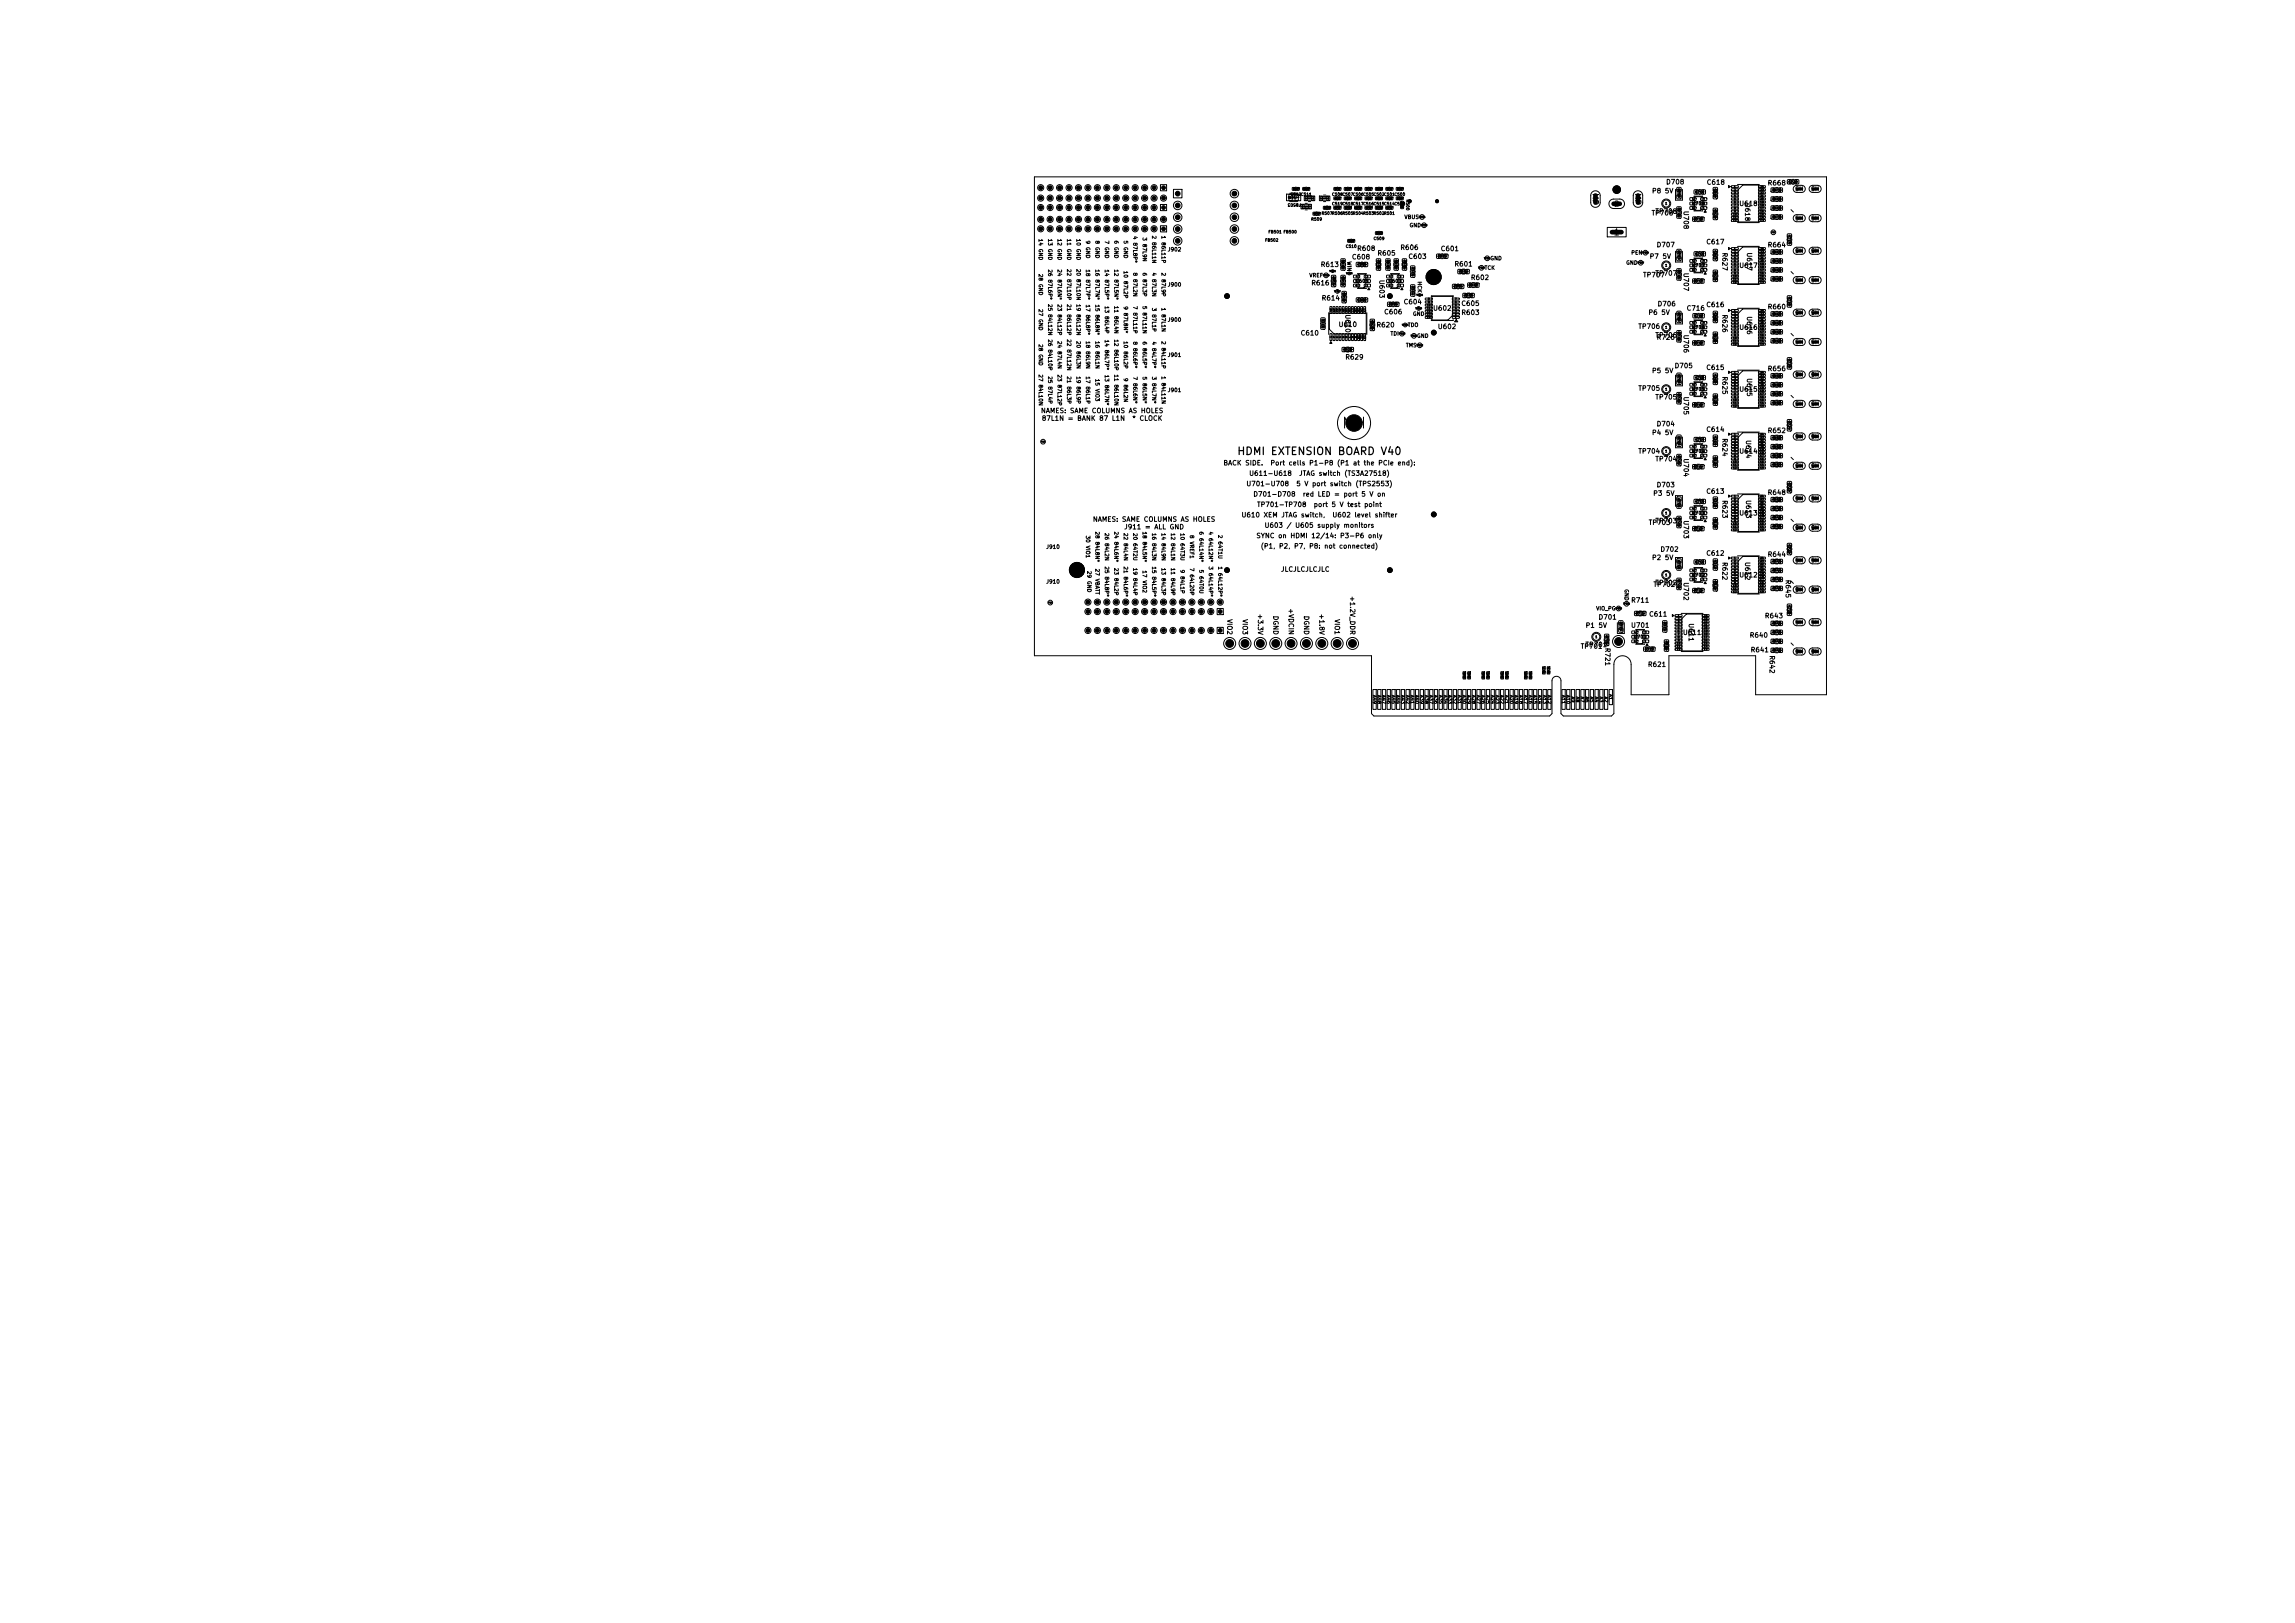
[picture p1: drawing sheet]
<svg xmlns="http://www.w3.org/2000/svg" width="297mm" height="210mm" viewBox="0 0 297 210" stroke-linecap="round" stroke-linejoin="round" font-family="sans-serif">
<defs><g id="words">
<text font-size="1.4" x="173.5" y="55.8">MH</text>
<text font-size="1" x="160" y="59.1">HDMI EXTENSION BOARD V40</text>
<text font-size=".8" x="208.8" y="30.7">1</text>
<g font-size=".7">
<text x="205.9" y="24.9" transform="rotate(90 205.9 24.9)">MP</text>
<text x="208.8" y="26.9">2</text>
<text x="211.4" y="24.9" transform="rotate(90 211.4 24.9)">MP</text>
</g>
<g font-size=".6">
<text x="213.7" y="28">TP708</text>
<text x="213.7" y="25.2">P8 5V</text>
<text x="214.2" y="27.8">TP708</text>
<text x="215.6" y="24">D708</text>
<text x="217.7" y="27.2" transform="rotate(90 217.7 27.2)">U708</text>
<text x="220.8" y="24">C618</text>
<text x="225" y="26.8">U618</text>
<text x="225.7" y="26.2" transform="rotate(90 225.7 26.2)">U618</text>
<text x="228.7" y="24.1">R668</text>
<text x="170.9" y="34.7">R613</text>
<text x="174.9" y="33.7">C608</text>
<text x="175.6" y="32.6">R608</text>
<text x="178.2" y="33.2">R605</text>
<text x="181.2" y="32.5">R606</text>
<text x="182.2" y="33.6">C603</text>
<text x="186.4" y="32.6">C601</text>
<text x="188.2" y="34.6">R601</text>
<text x="213.4" y="33.6">P7 5V</text>
<text x="214.2" y="35.8">TP707</text>
<text x="214.3" y="32.1">D707</text>
<text x="217.7" y="35.2" transform="rotate(90 217.7 35.2)">U707</text>
<text x="220.7" y="31.8">C617</text>
<text x="222.7" y="32.6" transform="rotate(90 222.7 32.6)">R627</text>
<text x="225" y="34.8">U617</text>
<text x="225.9" y="32.6" transform="rotate(90 225.9 32.6)">U617</text>
<text x="228.7" y="32.1">R664</text>
<text x="169.6" y="37.1">R616</text>
<text x="171" y="39">R614</text>
<text x="174" y="40.6" transform="rotate(90 174 40.6)">U610</text>
<text x="178.4" y="36.1" transform="rotate(90 178.4 36.1)">U603</text>
<text x="179.1" y="40.8">C606</text>
<text x="181.6" y="39.5">C604</text>
<text x="185.4" y="40.3">U602</text>
<text x="189.1" y="39.7">C605</text>
<text x="189.1" y="40.9">R603</text>
<text x="190.3" y="36.4">R602</text>
<text x="212.6" y="36">TP707</text>
<text x="213.3" y="40.9">P6 5V</text>
<text x="214.4" y="39.8">D706</text>
<text x="218.2" y="40.3">C716</text>
<text x="220.7" y="39.9">C616</text>
<text x="222.7" y="40.6" transform="rotate(90 222.7 40.6)">R626</text>
<text x="225.9" y="40.9" transform="rotate(90 225.9 40.9)">U616</text>
<text x="228.7" y="40.2">R660</text>
<text x="168.3" y="43.6">C610</text>
<text x="173.2" y="42.4">U610</text>
<text x="174" y="46.7">R629</text>
<text x="178.1" y="42.5">R620</text>
<text x="186" y="42.7">U602</text>
<text x="212" y="42.7">TP706</text>
<text x="214.2" y="43.8">TP706</text>
<text x="214.3" y="44.1">R726</text>
<text x="216.7" y="47.8">D705</text>
<text x="217.7" y="43.2" transform="rotate(90 217.7 43.2)">U706</text>
<text x="225" y="42.8">U616</text>
<text x="134.6" y="53.6">NAMES: SAME COLUMNS AS HOLES</text>
<text x="212" y="50.7">TP705</text>
<text x="213.7" y="48.4">P5 5V</text>
<text x="214.2" y="51.8">TP705</text>
<text x="217.7" y="51.2" transform="rotate(90 217.7 51.2)">U705</text>
<text x="220.7" y="48">C615</text>
<text x="222.7" y="48.6" transform="rotate(90 222.7 48.6)">R625</text>
<text x="225" y="50.8">U615</text>
<text x="225.9" y="48.9" transform="rotate(90 225.9 48.9)">U615</text>
<text x="228.7" y="48.2">R656</text>
<text x="134.8" y="54.6">87L1N = BANK 87 L1N</text>
<text x="146.5" y="54.6">* CLOCK</text>
<text x="212" y="58.8">TP704</text>
<text x="213.7" y="56.4">P4 5V</text>
<text x="214.2" y="59.8">TP704</text>
<text x="214.3" y="55.3">D704</text>
<text x="217.7" y="59.3" transform="rotate(90 217.7 59.3)">U704</text>
<text x="220.7" y="56">C614</text>
<text x="222.7" y="56.6" transform="rotate(90 222.7 56.6)">R624</text>
<text x="225" y="58.8">U614</text>
<text x="225.8" y="56.9" transform="rotate(90 225.8 56.9)">U614</text>
<text x="228.7" y="56.2">R652</text>
<text x="158.3" y="60.4">BACK SIDE.</text>
<text x="161.2" y="63.1">U701-U708</text>
<text x="161.6" y="61.7">U611-U618</text>
<text x="162.1" y="64.4">D701-D708</text>
<text x="162.6" y="65.7">TP701-TP708</text>
<text x="164.3" y="60.4">Port cells P1-P8 (P1 at the PCIe end):</text>
<text x="167.7" y="63.1">5 V port switch (TPS2553)</text>
<text x="168.1" y="61.7">JTAG switch (TS3A27518)</text>
<text x="168.5" y="64.4">red LED = port 5 V on</text>
<text x="169.9" y="65.7">port 5 V test point</text>
<text x="213.9" y="64.3">P3 5V</text>
<text x="214.3" y="63.2">D703</text>
<text x="220.7" y="64">C613</text>
<text x="222.7" y="64.7" transform="rotate(90 222.7 64.7)">R623</text>
<text x="225.8" y="64.6" transform="rotate(90 225.8 64.6)">U613</text>
<text x="228.7" y="64.2">R648</text>
<text x="141.4" y="67.7">NAMES: SAME COLUMNS AS HOLES</text>
<text x="145.4" y="68.6">J911 = ALL GND</text>
<text x="160.6" y="67.1">U610 XEM JTAG switch,</text>
<text x="162.5" y="69.8">SYNC on HDMI 12/14: P3-P6 only</text>
<text x="163.1" y="71.1">(P1, P2, P7, P8: not connected)</text>
<text x="163.6" y="68.4">U603 / U605 supply monitors</text>
<text x="172.4" y="67.1">U602 level shifter</text>
<text x="213.3" y="68.1">TP703</text>
<text x="214.2" y="67.9">TP703</text>
<text x="214.8" y="71.5">D702</text>
<text x="217.7" y="67.3" transform="rotate(90 217.7 67.3)">U703</text>
<text x="225" y="66.8">U613</text>
<text x="165.7" y="74.1">JLCJLCJLCJLC</text>
<text x="174.6" y="77" transform="rotate(90 174.6 77)">+1.2V_DDR</text>
<text x="213.7" y="72.6">P2 5V</text>
<text x="213.9" y="76.1">TP702</text>
<text x="217.7" y="75.3" transform="rotate(90 217.7 75.3)">U702</text>
<text x="220.7" y="72">C612</text>
<text x="222.7" y="72.7" transform="rotate(90 222.7 72.7)">R622</text>
<text x="225" y="74.9">U612</text>
<text x="225.7" y="72.6" transform="rotate(90 225.7 72.6)">U612</text>
<text x="228.7" y="72.2">R644</text>
<text x="230.9" y="75" transform="rotate(90 230.9 75)">R645</text>
<text x="158.7" y="80" transform="rotate(90 158.7 80)">VIO2</text>
<text x="160.7" y="80" transform="rotate(90 160.7 80)">VIO3</text>
<text x="162.6" y="79.3" transform="rotate(90 162.6 79.3)">+3.3V</text>
<text x="164.6" y="79.6" transform="rotate(90 164.6 79.6)">DGND</text>
<text x="166.6" y="78.7" transform="rotate(90 166.6 78.7)">+VDCIN</text>
<text x="168.6" y="79.6" transform="rotate(90 168.6 79.6)">DGND</text>
<text x="170.6" y="79.3" transform="rotate(90 170.6 79.3)">+1.8V</text>
<text x="172.6" y="80" transform="rotate(90 172.6 80)">VIO1</text>
<text x="205.1" y="83.9">TP701</text>
<text x="205.1" y="81.4">P1 5V</text>
<text x="206.8" y="80.3">D701</text>
<text x="207.6" y="83.8" transform="rotate(90 207.6 83.8)">R721</text>
<text x="211" y="81.4">U701</text>
<text x="211" y="78.1">R711</text>
<text x="213.3" y="79.9">C611</text>
<text x="217.7" y="82.3">U611</text>
<text x="218.4" y="80.6" transform="rotate(90 218.4 80.6)">U611</text>
<text x="226.4" y="82.7">R640</text>
<text x="228.3" y="80.1">R643</text>
<text x="204.5" y="84.1">TP701</text>
<text x="213.2" y="86.4">R621</text>
<text x="226.5" y="84.5">R641</text>
<text x="228.9" y="84.7" transform="rotate(90 228.9 84.7)">R642</text>
</g>
<g font-size=".5">
<text x="181.7" y="28.4">VBUS</text>
<text x="182.4" y="29.5">GND</text>
<text x="232.3" y="24.8">SH</text>
<text x="232.3" y="28.6">SH</text>
<text x="234.3" y="24.8">SH</text>
<text x="234.3" y="28.6">SH</text>
<text x="134.3" y="30.8" transform="rotate(90 134.3 30.8)">14 GND</text>
<text x="134.3" y="35.4" transform="rotate(90 134.3 35.4)">28 GND</text>
<text x="135.5" y="30.8" transform="rotate(90 135.5 30.8)">13 GND</text>
<text x="135.5" y="34.8" transform="rotate(90 135.5 34.8)">26 87L6P*</text>
<text x="136.8" y="30.8" transform="rotate(90 136.8 30.8)">12 GND</text>
<text x="136.8" y="34.8" transform="rotate(90 136.8 34.8)">24 87L6N*</text>
<text x="138" y="30.8" transform="rotate(90 138 30.8)">11 GND</text>
<text x="138" y="34.8" transform="rotate(90 138 34.8)">22 87L10P</text>
<text x="139.2" y="30.8" transform="rotate(90 139.2 30.8)">10 GND</text>
<text x="139.2" y="34.7" transform="rotate(90 139.2 34.7)">20 87L10N</text>
<text x="140.4" y="31.1" transform="rotate(90 140.4 31.1)">9 GND</text>
<text x="140.4" y="34.8" transform="rotate(90 140.4 34.8)">18 87L7P*</text>
<text x="141.6" y="31.1" transform="rotate(90 141.6 31.1)">8 GND</text>
<text x="141.6" y="34.8" transform="rotate(90 141.6 34.8)">16 87L7N*</text>
<text x="142.9" y="31.1" transform="rotate(90 142.9 31.1)">7 GND</text>
<text x="142.9" y="34.8" transform="rotate(90 142.9 34.8)">14 87L5P*</text>
<text x="144.1" y="31.1" transform="rotate(90 144.1 31.1)">6 GND</text>
<text x="144.1" y="34.8" transform="rotate(90 144.1 34.8)">12 87L5N*</text>
<text x="145.3" y="31.1" transform="rotate(90 145.3 31.1)">5 GND</text>
<text x="145.3" y="35" transform="rotate(90 145.3 35)">10 87L2P</text>
<text x="146.5" y="30.5" transform="rotate(90 146.5 30.5)">4 87L8P*</text>
<text x="146.5" y="35.2" transform="rotate(90 146.5 35.2)">8 87L2N</text>
<text x="147.8" y="30.7" transform="rotate(90 147.8 30.7)">3 87L9N</text>
<text x="147.8" y="35.2" transform="rotate(90 147.8 35.2)">6 87L3P</text>
<text x="149" y="30.4" transform="rotate(90 149 30.4)">2 86L11N</text>
<text x="149" y="35.2" transform="rotate(90 149 35.2)">4 87L3N</text>
<text x="150.2" y="30.4" transform="rotate(90 150.2 30.4)">1 86L11P</text>
<text x="150.2" y="35.2" transform="rotate(90 150.2 35.2)">2 87L9P</text>
<text x="151.1" y="32.6">J902</text>
<text x="169.4" y="36">VREF</text>
<text x="174.2" y="33.8" transform="rotate(90 174.2 33.8)">WIN</text>
<text x="192.1" y="35">TCK</text>
<text x="192.8" y="33.8">GND</text>
<text x="210.4" y="34.4">GND</text>
<text x="211" y="33.1">PEN</text>
<text x="232.3" y="32.8">SH</text>
<text x="234.3" y="32.8">SH</text>
<text x="134.3" y="39.9" transform="rotate(90 134.3 39.9)">27 GND</text>
<text x="135.5" y="39.3" transform="rotate(90 135.5 39.3)">25 84L12N</text>
<text x="136.8" y="39.3" transform="rotate(90 136.8 39.3)">23 84L12P</text>
<text x="138" y="39.3" transform="rotate(90 138 39.3)">21 86L12P</text>
<text x="139.2" y="39.3" transform="rotate(90 139.2 39.3)">19 86L12N</text>
<text x="140.4" y="39.3" transform="rotate(90 140.4 39.3)">17 86L8P*</text>
<text x="141.6" y="39.3" transform="rotate(90 141.6 39.3)">15 86L8N*</text>
<text x="142.9" y="39.5" transform="rotate(90 142.9 39.5)">13 86L4P</text>
<text x="144.1" y="39.5" transform="rotate(90 144.1 39.5)">11 86L4N</text>
<text x="145.3" y="39.6" transform="rotate(90 145.3 39.6)">9 87L8N*</text>
<text x="146.5" y="39.5" transform="rotate(90 146.5 39.5)">7 87L11P</text>
<text x="147.8" y="39.5" transform="rotate(90 147.8 39.5)">5 87L11N</text>
<text x="149" y="39.8" transform="rotate(90 149 39.8)">3 87L1P</text>
<text x="150.2" y="39.8" transform="rotate(90 150.2 39.8)">1 87L1N</text>
<text x="151.1" y="37.2">J900</text>
<text x="151.1" y="41.7">J900</text>
<text x="182.8" y="41">GND</text>
<text x="183.3" y="36.4" transform="rotate(90 183.3 36.4)">HCK</text>
<text x="232.3" y="40.9">SH</text>
<text x="232.3" y="36.6">SH</text>
<text x="234.3" y="40.9">SH</text>
<text x="234.3" y="36.6">SH</text>
<text x="134.3" y="44.5" transform="rotate(90 134.3 44.5)">28 GND</text>
<text x="135.5" y="43.9" transform="rotate(90 135.5 43.9)">26 84L10P</text>
<text x="136.8" y="44.1" transform="rotate(90 136.8 44.1)">24 87L4N</text>
<text x="138" y="43.8" transform="rotate(90 138 43.8)">22 87L12N</text>
<text x="139.2" y="44.1" transform="rotate(90 139.2 44.1)">20 86L3N</text>
<text x="140.4" y="44.1" transform="rotate(90 140.4 44.1)">18 86L9N</text>
<text x="141.6" y="44.1" transform="rotate(90 141.6 44.1)">16 86L1N</text>
<text x="142.9" y="43.9" transform="rotate(90 142.9 43.9)">14 86L7P*</text>
<text x="144.1" y="43.9" transform="rotate(90 144.1 43.9)">12 86L10P</text>
<text x="145.3" y="44.1" transform="rotate(90 145.3 44.1)">10 86L2P</text>
<text x="146.5" y="44.1" transform="rotate(90 146.5 44.1)">8 86L6P*</text>
<text x="147.8" y="44.1" transform="rotate(90 147.8 44.1)">6 86L5P*</text>
<text x="149" y="44.1" transform="rotate(90 149 44.1)">4 84L7P*</text>
<text x="150.2" y="44.1" transform="rotate(90 150.2 44.1)">2 84L11P</text>
<text x="151.1" y="46.3">J901</text>
<text x="179.9" y="43.5">TDI</text>
<text x="181.9" y="45">TMS</text>
<text x="182.1" y="42.4">TDO</text>
<text x="183.3" y="43.8">GND</text>
<text x="232.3" y="44.6">SH</text>
<text x="234.3" y="44.6">SH</text>
<text x="134.3" y="48.4" transform="rotate(90 134.3 48.4)">27 84L10N</text>
<text x="135.5" y="48.6" transform="rotate(90 135.5 48.6)">25 87L4P</text>
<text x="136.8" y="48.4" transform="rotate(90 136.8 48.4)">23 87L12P</text>
<text x="138" y="48.6" transform="rotate(90 138 48.6)">21 86L3P</text>
<text x="139.2" y="48.6" transform="rotate(90 139.2 48.6)">19 86L9P</text>
<text x="140.4" y="48.6" transform="rotate(90 140.4 48.6)">17 86L1P</text>
<text x="141.6" y="49" transform="rotate(90 141.6 49)">15 VIO3</text>
<text x="142.9" y="48.4" transform="rotate(90 142.9 48.4)">13 86L7N*</text>
<text x="144.1" y="48.4" transform="rotate(90 144.1 48.4)">11 86L10N</text>
<text x="145.3" y="48.9" transform="rotate(90 145.3 48.9)">9 86L2N</text>
<text x="146.5" y="48.7" transform="rotate(90 146.5 48.7)">7 86L6N*</text>
<text x="147.8" y="48.7" transform="rotate(90 147.8 48.7)">5 86L5N*</text>
<text x="149" y="48.7" transform="rotate(90 149 48.7)">3 84L7N*</text>
<text x="150.2" y="48.6" transform="rotate(90 150.2 48.6)">1 84L11N</text>
<text x="151.1" y="50.8">J901</text>
<text x="232.3" y="48.9">SH</text>
<text x="232.3" y="52.7">SH</text>
<text x="234.3" y="48.9">SH</text>
<text x="234.3" y="52.7">SH</text>
<text x="232.3" y="56.9">SH</text>
<text x="234.3" y="56.9">SH</text>
<text x="232.3" y="60.7">SH</text>
<text x="232.3" y="64.9">SH</text>
<text x="234.3" y="60.7">SH</text>
<text x="234.3" y="64.9">SH</text>
<text x="135.3" y="71.1">J910</text>
<text x="140.4" y="69.2" transform="rotate(90 140.4 69.2)">30 VIO1</text>
<text x="141.6" y="68.7" transform="rotate(90 141.6 68.7)">28 84L8N*</text>
<text x="142.9" y="68.9" transform="rotate(90 142.9 68.9)">26 84L2N</text>
<text x="144.1" y="68.7" transform="rotate(90 144.1 68.7)">24 84L6N*</text>
<text x="145.3" y="68.9" transform="rotate(90 145.3 68.9)">22 84L4N</text>
<text x="146.5" y="68.9" transform="rotate(90 146.5 68.9)">20 64T2U</text>
<text x="147.8" y="68.7" transform="rotate(90 147.8 68.7)">18 84L5N*</text>
<text x="149" y="68.9" transform="rotate(90 149 68.9)">16 84L3N</text>
<text x="150.2" y="68.9" transform="rotate(90 150.2 68.9)">14 84L9N</text>
<text x="151.4" y="68.9" transform="rotate(90 151.4 68.9)">12 84L1N</text>
<text x="152.7" y="68.9" transform="rotate(90 152.7 68.9)">10 64T3U</text>
<text x="153.9" y="69.2" transform="rotate(90 153.9 69.2)">8 VREF1</text>
<text x="155.1" y="68.7" transform="rotate(90 155.1 68.7)">6 64L14N*</text>
<text x="156.3" y="68.7" transform="rotate(90 156.3 68.7)">4 64L12N*</text>
<text x="157.5" y="69.2" transform="rotate(90 157.5 69.2)">2 64T1U</text>
<text x="232.3" y="68.7">SH</text>
<text x="234.3" y="68.7">SH</text>
<text x="135.3" y="75.6">J910</text>
<text x="140.6" y="73.8" transform="rotate(90 140.6 73.8)">29 GND</text>
<text x="141.6" y="73.5" transform="rotate(90 141.6 73.5)">27 VBATT</text>
<text x="142.9" y="73.2" transform="rotate(90 142.9 73.2)">25 84L8P*</text>
<text x="144.1" y="73.4" transform="rotate(90 144.1 73.4)">23 84L2P</text>
<text x="145.3" y="73.2" transform="rotate(90 145.3 73.2)">21 84L6P*</text>
<text x="146.5" y="73.4" transform="rotate(90 146.5 73.4)">19 84L4P</text>
<text x="147.8" y="73.7" transform="rotate(90 147.8 73.7)">17 VIO2</text>
<text x="149" y="73.2" transform="rotate(90 149 73.2)">15 84L5P*</text>
<text x="150.2" y="73.4" transform="rotate(90 150.2 73.4)">13 84L3P</text>
<text x="151.4" y="73.4" transform="rotate(90 151.4 73.4)">11 84L9P</text>
<text x="152.7" y="73.7" transform="rotate(90 152.7 73.7)">9 84L1P</text>
<text x="153.9" y="73.4" transform="rotate(90 153.9 73.4)">7 64L20P</text>
<text x="155.1" y="73.7" transform="rotate(90 155.1 73.7)">5 64T0U</text>
<text x="156.3" y="73.2" transform="rotate(90 156.3 73.2)">3 64L14P*</text>
<text x="157.5" y="73.2" transform="rotate(90 157.5 73.2)">1 64L12P*</text>
<text x="210.1" y="76.2" transform="rotate(90 210.1 76.2)">GND</text>
<text x="232.3" y="72.9">SH</text>
<text x="232.3" y="76.7">SH</text>
<text x="234.3" y="72.9">SH</text>
<text x="234.3" y="76.7">SH</text>
<text x="158.8" y="83.7">9</text>
<text x="160.8" y="83.7">8</text>
<text x="162.8" y="83.7">7</text>
<text x="164.8" y="83.7">6</text>
<text x="166.8" y="83.7">5</text>
<text x="168.8" y="83.7">4</text>
<text x="170.8" y="83.7">3</text>
<text x="172.7" y="83.7">2</text>
<text x="174.7" y="83.7">1</text>
<text x="206.5" y="79.1">VIO_PG</text>
<text x="209.2" y="83.4">1</text>
<text x="232.3" y="80.9">SH</text>
<text x="234.3" y="80.9">SH</text>
<text x="232.3" y="84.7">SH</text>
<text x="234.3" y="84.7">SH</text>
</g>
<g font-size=".4">
<text x="152.2" y="25.3">1</text>
<text x="152.2" y="26.9">2</text>
<text x="152.2" y="28.4">3</text>
<text x="152.2" y="29.9">4</text>
<text x="159.4" y="25.3">10</text>
<text x="159.5" y="29.9">7</text>
<text x="159.5" y="28.4">8</text>
<text x="159.5" y="26.9">9</text>
<text x="167" y="25.4">C512C511</text>
<text x="168.4" y="26.2" transform="rotate(180 168.4 26.2)">FB503</text>
<text x="169.6" y="28.6">R509</text>
<text x="171" y="27.9">R507R506R505R504R503R502R501</text>
<text x="172.3" y="26.6">C519C518C517C516C515C514C513</text>
<text x="172.3" y="25.4">C508C507C506C505C502C501C500</text>
<text x="181.9" y="25.8" transform="rotate(90 181.9 25.8)">R500</text>
<text x="218.9" y="26.7">U708</text>
<text x="152.2" y="31.4">5</text>
<text x="159.5" y="31.4">6</text>
<text x="163.7" y="31.4">FB502</text>
<text x="164.1" y="30.3">FB501 FB500</text>
<text x="174.1" y="32.2">C510</text>
<text x="177.7" y="31.1">C509</text>
<text x="218.9" y="34.7">U707</text>
<text x="175.4" y="36.7">U605</text>
<text x="179.6" y="36.7">U603</text>
<text x="218.9" y="42.7">U706</text>
<text x="218.9" y="50.7">U705</text>
<text x="218.9" y="58.7">U704</text>
<text x="218.9" y="66.7">U703</text>
<text x="218.9" y="74.7">U702</text>
<text x="211.4" y="82.7">U701</text>
<text x="177.6" y="89.9" transform="rotate(90 177.6 89.9)">A49</text>
<text x="178.2" y="89.9" transform="rotate(90 178.2 89.9)">A48</text>
<text x="178.8" y="89.9" transform="rotate(90 178.8 89.9)">A47</text>
<text x="179.4" y="89.9" transform="rotate(90 179.4 89.9)">A46</text>
<text x="180" y="89.9" transform="rotate(90 180 89.9)">A45</text>
<text x="180.6" y="89.9" transform="rotate(90 180.6 89.9)">A44</text>
<text x="181.2" y="89.9" transform="rotate(90 181.2 89.9)">A43</text>
<text x="181.8" y="89.9" transform="rotate(90 181.8 89.9)">A42</text>
<text x="182.5" y="89.9" transform="rotate(90 182.5 89.9)">A41</text>
<text x="183.1" y="89.9" transform="rotate(90 183.1 89.9)">A40</text>
<text x="183.7" y="89.9" transform="rotate(90 183.7 89.9)">A39</text>
<text x="184.3" y="89.9" transform="rotate(90 184.3 89.9)">A38</text>
<text x="184.9" y="89.9" transform="rotate(90 184.9 89.9)">A37</text>
<text x="185.5" y="89.9" transform="rotate(90 185.5 89.9)">A36</text>
<text x="186.1" y="89.9" transform="rotate(90 186.1 89.9)">A35</text>
<text x="186.7" y="89.9" transform="rotate(90 186.7 89.9)">A34</text>
<text x="187.3" y="89.9" transform="rotate(90 187.3 89.9)">A33</text>
<text x="188" y="89.9" transform="rotate(90 188 89.9)">A32</text>
<text x="188.6" y="89.9" transform="rotate(90 188.6 89.9)">A31</text>
<text x="189.2" y="89.9" transform="rotate(90 189.2 89.9)">A30</text>
<text x="189.8" y="89.9" transform="rotate(90 189.8 89.9)">A29</text>
<text x="190.4" y="89.9" transform="rotate(90 190.4 89.9)">A28</text>
<text x="191" y="89.9" transform="rotate(90 191 89.9)">A27</text>
<text x="191.6" y="89.9" transform="rotate(90 191.6 89.9)">A26</text>
<text x="192.2" y="89.9" transform="rotate(90 192.2 89.9)">A25</text>
<text x="192.8" y="89.9" transform="rotate(90 192.8 89.9)">A24</text>
<text x="193.5" y="89.9" transform="rotate(90 193.5 89.9)">A23</text>
<text x="194.1" y="89.9" transform="rotate(90 194.1 89.9)">A22</text>
<text x="194.7" y="89.9" transform="rotate(90 194.7 89.9)">A21</text>
<text x="195.3" y="89.9" transform="rotate(90 195.3 89.9)">A20</text>
<text x="195.9" y="89.9" transform="rotate(90 195.9 89.9)">A19</text>
<text x="196.5" y="89.9" transform="rotate(90 196.5 89.9)">A18</text>
<text x="197.1" y="89.9" transform="rotate(90 197.1 89.9)">A17</text>
<text x="197.7" y="89.9" transform="rotate(90 197.7 89.9)">A16</text>
<text x="198.4" y="89.9" transform="rotate(90 198.4 89.9)">A15</text>
<text x="199" y="89.9" transform="rotate(90 199 89.9)">A14</text>
<text x="199.6" y="89.9" transform="rotate(90 199.6 89.9)">A13</text>
<text x="200.2" y="89.9" transform="rotate(90 200.2 89.9)">A12</text>
<text x="202" y="89.9" transform="rotate(90 202 89.9)">A11</text>
<text x="202.6" y="89.9" transform="rotate(90 202.6 89.9)">A10</text>
<text x="208.1" y="89.8" transform="rotate(90 208.1 89.8)">A1</text>
<text x="203.2" y="90.1" transform="rotate(90 203.2 90.1)">A9</text>
<text x="203.9" y="90.1" transform="rotate(90 203.9 90.1)">A8</text>
<text x="204.5" y="90.1" transform="rotate(90 204.5 90.1)">A7</text>
<text x="205.1" y="90.1" transform="rotate(90 205.1 90.1)">A6</text>
<text x="205.7" y="90.1" transform="rotate(90 205.7 90.1)">A5</text>
<text x="206.3" y="90.1" transform="rotate(90 206.3 90.1)">A4</text>
<text x="206.9" y="90.1" transform="rotate(90 206.9 90.1)">A3</text>
<text x="207.5" y="90.1" transform="rotate(90 207.5 90.1)">A2</text>
</g>
<g font-size=".3">
<text x="134.4" y="29.8">27</text>
<text x="134.4" y="28.6">28</text>
<text x="134.4" y="24.5">14</text>
<text x="134.4" y="27.1">27</text>
<text x="134.4" y="25.8">28</text>
<text x="135.6" y="29.8">25</text>
<text x="135.6" y="28.6">26</text>
<text x="135.6" y="24.5">13</text>
<text x="135.6" y="27.1">25</text>
<text x="135.6" y="25.8">26</text>
<text x="136.8" y="29.8">23</text>
<text x="136.8" y="28.6">24</text>
<text x="136.8" y="24.5">12</text>
<text x="136.8" y="27.1">23</text>
<text x="136.8" y="25.8">24</text>
<text x="138.1" y="29.8">21</text>
<text x="138.1" y="28.6">22</text>
<text x="138.1" y="24.5">11</text>
<text x="138.1" y="27.1">21</text>
<text x="138.1" y="25.8">22</text>
<text x="139.3" y="29.8">19</text>
<text x="139.3" y="28.6">20</text>
<text x="139.3" y="24.5">10</text>
<text x="139.3" y="27.1">19</text>
<text x="139.3" y="25.8">20</text>
<text x="140.5" y="29.8">17</text>
<text x="140.5" y="28.6">18</text>
<text x="140.5" y="27.1">17</text>
<text x="140.5" y="25.8">18</text>
<text x="140.6" y="24.5">9</text>
<text x="141.7" y="29.8">15</text>
<text x="141.7" y="28.6">16</text>
<text x="141.7" y="27.1">15</text>
<text x="141.7" y="25.8">16</text>
<text x="141.9" y="24.5">8</text>
<text x="143" y="29.8">13</text>
<text x="143" y="28.6">14</text>
<text x="143" y="27.1">13</text>
<text x="143" y="25.8">14</text>
<text x="143.1" y="24.5">7</text>
<text x="144.2" y="29.8">11</text>
<text x="144.2" y="28.6">12</text>
<text x="144.2" y="27.1">11</text>
<text x="144.2" y="25.8">12</text>
<text x="144.3" y="24.5">6</text>
<text x="145.4" y="28.6">10</text>
<text x="145.4" y="25.8">10</text>
<text x="145.5" y="29.8">9</text>
<text x="145.5" y="24.5">5</text>
<text x="145.5" y="27.1">9</text>
<text x="146.8" y="29.8">7</text>
<text x="146.8" y="28.6">8</text>
<text x="146.8" y="24.5">4</text>
<text x="146.8" y="27.1">7</text>
<text x="146.8" y="25.8">8</text>
<text x="148" y="29.8">5</text>
<text x="148" y="28.6">6</text>
<text x="148" y="24.5">3</text>
<text x="148" y="27.1">5</text>
<text x="148" y="25.8">6</text>
<text x="149.2" y="29.8">3</text>
<text x="149.2" y="28.6">4</text>
<text x="149.2" y="24.5">2</text>
<text x="149.2" y="27.1">3</text>
<text x="149.2" y="25.8">4</text>
<text x="150.4" y="29.8">1</text>
<text x="150.4" y="28.6">2</text>
<text x="150.4" y="24.5">1</text>
<text x="150.4" y="27.1">1</text>
<text x="150.4" y="25.8">2</text>
<text x="166.6" y="25.4" transform="rotate(90 166.6 25.4)">2</text>
<text x="167.7" y="25.4" transform="rotate(90 167.7 25.4)">1</text>
<text x="215.5" y="26.6">1</text>
<text x="218.9" y="26">4</text>
<text x="218.9" y="26.5">5</text>
<text x="218.9" y="27.1">6</text>
<text x="220.3" y="27.1">1</text>
<text x="220.3" y="26.5">2</text>
<text x="220.3" y="26">3</text>
<text x="175.4" y="36">4</text>
<text x="176.8" y="36">3</text>
<text x="179.7" y="36">4</text>
<text x="181.1" y="36">3</text>
<text x="215.5" y="34.6">1</text>
<text x="218.9" y="34">4</text>
<text x="218.9" y="34.6">5</text>
<text x="218.9" y="35.1">6</text>
<text x="220.3" y="35.1">1</text>
<text x="220.3" y="34.6">2</text>
<text x="220.3" y="34">3</text>
<text x="175.4" y="36.6">5</text>
<text x="175.4" y="37.2">6</text>
<text x="176.8" y="37.2">1</text>
<text x="176.8" y="36.6">2</text>
<text x="179.7" y="36.6">5</text>
<text x="179.7" y="37.2">6</text>
<text x="181.1" y="37.2">1</text>
<text x="181.1" y="36.6">2</text>
<text x="218.9" y="42">4</text>
<text x="220.3" y="42">3</text>
<text x="215.5" y="42.6">1</text>
<text x="218.9" y="42.6">5</text>
<text x="218.9" y="43.1">6</text>
<text x="220.3" y="43.1">1</text>
<text x="220.3" y="42.6">2</text>
<text x="215.5" y="50.6">1</text>
<text x="218.9" y="50">4</text>
<text x="218.9" y="50.6">5</text>
<text x="218.9" y="51.2">6</text>
<text x="220.3" y="51.2">1</text>
<text x="220.3" y="50.6">2</text>
<text x="220.3" y="50">3</text>
<text x="215.5" y="58.6">1</text>
<text x="218.9" y="58">4</text>
<text x="218.9" y="58.6">5</text>
<text x="218.9" y="59.2">6</text>
<text x="220.3" y="59.2">1</text>
<text x="220.3" y="58.6">2</text>
<text x="220.3" y="58">3</text>
<text x="215.5" y="66.6">1</text>
<text x="218.9" y="66">4</text>
<text x="218.9" y="66.6">5</text>
<text x="218.9" y="67.2">6</text>
<text x="220.3" y="67.2">1</text>
<text x="220.3" y="66.6">2</text>
<text x="220.3" y="66">3</text>
<text x="215.5" y="74.6">1</text>
<text x="218.9" y="74">4</text>
<text x="218.9" y="74.6">5</text>
<text x="218.9" y="75.2">6</text>
<text x="220.3" y="75.2">1</text>
<text x="220.3" y="74.6">2</text>
<text x="220.3" y="74">3</text>
<text x="140.5" y="79.3">29</text>
<text x="140.5" y="78.1">30</text>
<text x="140.5" y="81.8">15</text>
<text x="141.7" y="79.3">27</text>
<text x="141.7" y="78.1">28</text>
<text x="141.7" y="81.8">14</text>
<text x="143" y="79.3">25</text>
<text x="143" y="78.1">26</text>
<text x="143" y="81.8">13</text>
<text x="144.2" y="79.3">23</text>
<text x="144.2" y="78.1">24</text>
<text x="144.2" y="81.8">12</text>
<text x="145.4" y="79.3">21</text>
<text x="145.4" y="78.1">22</text>
<text x="145.4" y="81.8">11</text>
<text x="146.6" y="79.3">19</text>
<text x="146.6" y="78.1">20</text>
<text x="146.6" y="81.8">10</text>
<text x="147.9" y="79.3">17</text>
<text x="147.9" y="78.1">18</text>
<text x="148" y="81.8">9</text>
<text x="149.1" y="79.3">15</text>
<text x="149.1" y="78.1">16</text>
<text x="149.2" y="81.8">8</text>
<text x="150.3" y="79.3">13</text>
<text x="150.3" y="78.1">14</text>
<text x="150.4" y="81.8">7</text>
<text x="151.5" y="79.3">11</text>
<text x="151.5" y="78.1">12</text>
<text x="151.6" y="81.8">6</text>
<text x="152.7" y="78.1">10</text>
<text x="152.9" y="79.3">9</text>
<text x="152.9" y="81.8">5</text>
<text x="154.1" y="79.3">7</text>
<text x="154.1" y="78.1">8</text>
<text x="154.1" y="81.8">4</text>
<text x="155.3" y="79.3">5</text>
<text x="155.3" y="78.1">6</text>
<text x="155.3" y="81.8">3</text>
<text x="156.5" y="79.3">3</text>
<text x="156.5" y="78.1">4</text>
<text x="156.5" y="81.8">2</text>
<text x="157.8" y="79.3">1</text>
<text x="157.8" y="78.1">2</text>
<text x="157.8" y="81.8">1</text>
<text x="206.4" y="82.6">1</text>
<text x="211.4" y="82">4</text>
<text x="211.4" y="82.6">5</text>
<text x="211.4" y="83.2">6</text>
<text x="212.8" y="83.2">1</text>
<text x="212.8" y="82.6">2</text>
<text x="212.8" y="82">3</text>
</g>
<g font-size=".2">
<text x="231.6" y="23.7">C728</text>
<text x="167.8" y="25.4" transform="rotate(180 167.8 25.4)">FB503</text>
<text x="183.9" y="28.2">1</text>
<text x="184.2" y="29.3">1</text>
<text x="217.1" y="24.5" transform="rotate(90 217.1 24.5)">D708</text>
<text x="217.1" y="27" transform="rotate(90 217.1 27)">R728</text>
<text x="219.3" y="28.5">R718</text>
<text x="219.5" y="25">C718</text>
<text x="221.8" y="24.5" transform="rotate(90 221.8 24.5)">C618</text>
<text x="221.8" y="27.2" transform="rotate(90 221.8 27.2)">R628</text>
<text x="224.3" y="27.9">10</text>
<text x="224.3" y="28.3">11</text>
<text x="224.3" y="28.7">12</text>
<text x="224.4" y="24.3">1</text>
<text x="224.4" y="24.7">2</text>
<text x="224.4" y="25.1">3</text>
<text x="224.4" y="25.5">4</text>
<text x="224.4" y="25.9">5</text>
<text x="224.4" y="26.3">6</text>
<text x="224.4" y="26.7">7</text>
<text x="224.4" y="27.1">8</text>
<text x="224.4" y="27.5">9</text>
<text x="227.8" y="28.7">13</text>
<text x="227.8" y="28.3">14</text>
<text x="227.8" y="27.9">15</text>
<text x="227.8" y="27.5">16</text>
<text x="227.8" y="27.1">17</text>
<text x="227.8" y="26.7">18</text>
<text x="227.8" y="26.3">19</text>
<text x="227.8" y="25.9">20</text>
<text x="227.8" y="25.5">21</text>
<text x="227.8" y="25.1">22</text>
<text x="227.8" y="24.7">23</text>
<text x="227.8" y="24.3">24</text>
<text x="229.4" y="25.9">R668</text>
<text x="229.4" y="28.3">R670</text>
<text x="229.4" y="27.1">R669</text>
<text x="229.4" y="24.8">R671</text>
<text x="171.5" y="35.8">1</text>
<text x="172.4" y="35.9" transform="rotate(90 172.4 35.9)">R616</text>
<text x="173.6" y="33.7" transform="rotate(90 173.6 33.7)">R613</text>
<text x="173.6" y="35.9" transform="rotate(90 173.6 35.9)">R614</text>
<text x="175.8" y="34.4">C608</text>
<text x="178.2" y="33.7" transform="rotate(90 178.2 33.7)">R608</text>
<text x="179.4" y="33.7" transform="rotate(90 179.4 33.7)">R607</text>
<text x="180.5" y="33.7" transform="rotate(90 180.5 33.7)">R606</text>
<text x="181.6" y="33.7" transform="rotate(90 181.6 33.7)">R605</text>
<text x="182.6" y="34.6" transform="rotate(90 182.6 34.6)">C603</text>
<text x="186.2" y="33.3">C601</text>
<text x="188.9" y="35.3">R601</text>
<text x="191.6" y="34.8">1</text>
<text x="192.3" y="33.6">1</text>
<text x="212.2" y="34.2">1</text>
<text x="212.8" y="32.9">1</text>
<text x="217.1" y="32.5" transform="rotate(90 217.1 32.5)">D707</text>
<text x="217.1" y="35" transform="rotate(90 217.1 35)">R727</text>
<text x="219.5" y="33">C717</text>
<text x="221.8" y="32.5" transform="rotate(90 221.8 32.5)">C617</text>
<text x="221.8" y="35.2" transform="rotate(90 221.8 35.2)">R627</text>
<text x="224.3" y="35.9">10</text>
<text x="224.4" y="32.3">1</text>
<text x="224.4" y="32.7">2</text>
<text x="224.4" y="33.1">3</text>
<text x="224.4" y="33.5">4</text>
<text x="224.4" y="33.9">5</text>
<text x="224.4" y="34.3">6</text>
<text x="224.4" y="34.7">7</text>
<text x="224.4" y="35.1">8</text>
<text x="224.4" y="35.5">9</text>
<text x="227.8" y="35.9">15</text>
<text x="227.8" y="35.5">16</text>
<text x="227.8" y="35.1">17</text>
<text x="227.8" y="34.7">18</text>
<text x="227.8" y="34.3">19</text>
<text x="227.8" y="33.9">20</text>
<text x="227.8" y="33.5">21</text>
<text x="227.8" y="33.1">22</text>
<text x="227.8" y="32.7">23</text>
<text x="227.8" y="32.3">24</text>
<text x="229.4" y="35.1">R665</text>
<text x="229.4" y="32.8">R667</text>
<text x="229.4" y="34">R664</text>
<text x="231.4" y="30.5" transform="rotate(90 231.4 30.5)">C727</text>
<text x="171" y="41.4" transform="rotate(90 171 41.4)">C610</text>
<text x="172" y="39.9" transform="rotate(90 172 39.9)">24</text>
<text x="172.4" y="39.9" transform="rotate(90 172.4 39.9)">23</text>
<text x="172.8" y="39.9" transform="rotate(90 172.8 39.9)">22</text>
<text x="173.2" y="39.9" transform="rotate(90 173.2 39.9)">21</text>
<text x="173.6" y="39.9" transform="rotate(90 173.6 39.9)">20</text>
<text x="173.8" y="37.9" transform="rotate(90 173.8 37.9)">R615</text>
<text x="174" y="39.9" transform="rotate(90 174 39.9)">19</text>
<text x="174.4" y="39.9" transform="rotate(90 174.4 39.9)">18</text>
<text x="174.8" y="39.9" transform="rotate(90 174.8 39.9)">17</text>
<text x="175.2" y="39.9" transform="rotate(90 175.2 39.9)">16</text>
<text x="175.6" y="39.9" transform="rotate(90 175.6 39.9)">15</text>
<text x="175.8" y="39">C609</text>
<text x="176" y="39.9" transform="rotate(90 176 39.9)">14</text>
<text x="176.4" y="39.9" transform="rotate(90 176.4 39.9)">13</text>
<text x="177.4" y="41.5" transform="rotate(90 177.4 41.5)">R620</text>
<text x="179.8" y="39.6">C606</text>
<text x="182.6" y="37.1" transform="rotate(90 182.6 37.1)">C604</text>
<text x="184.6" y="39.7">10</text>
<text x="184.6" y="40.1">11</text>
<text x="184.6" y="40.5">12</text>
<text x="184.6" y="40.9">13</text>
<text x="184.6" y="41.3">14</text>
<text x="184.8" y="38.9">8</text>
<text x="184.8" y="39.3">9</text>
<text x="188.2" y="37.2">C605</text>
<text x="188.3" y="41.3">1</text>
<text x="188.3" y="40.9">2</text>
<text x="188.3" y="40.5">3</text>
<text x="188.3" y="40.1">4</text>
<text x="188.3" y="39.7">5</text>
<text x="188.3" y="39.3">6</text>
<text x="188.3" y="38.9">7</text>
<text x="189.6" y="38.4">R603</text>
<text x="190.2" y="37.1">R602</text>
<text x="217.1" y="40.5" transform="rotate(90 217.1 40.5)">D706</text>
<text x="219.3" y="36.5">R717</text>
<text x="219.3" y="41">C716</text>
<text x="221.8" y="40.5" transform="rotate(90 221.8 40.5)">C616</text>
<text x="224.3" y="36.3">11</text>
<text x="224.3" y="36.7">12</text>
<text x="224.4" y="40.4">1</text>
<text x="224.4" y="40.8">2</text>
<text x="224.4" y="41.2">3</text>
<text x="224.4" y="41.5">4</text>
<text x="224.4" y="41.9">5</text>
<text x="227.8" y="36.7">13</text>
<text x="227.8" y="36.3">14</text>
<text x="227.8" y="41.9">20</text>
<text x="227.8" y="41.5">21</text>
<text x="227.8" y="41.2">22</text>
<text x="227.8" y="40.8">23</text>
<text x="227.8" y="40.4">24</text>
<text x="229.4" y="40.8">R663</text>
<text x="229.4" y="42">R660</text>
<text x="229.4" y="36.3">R666</text>
<text x="231.4" y="38.5" transform="rotate(90 231.4 38.5)">C726</text>
<text x="172" y="43.5" transform="rotate(90 172 43.5)">1</text>
<text x="172.4" y="43.5" transform="rotate(90 172.4 43.5)">2</text>
<text x="172.8" y="43.5" transform="rotate(90 172.8 43.5)">3</text>
<text x="173.2" y="43.5" transform="rotate(90 173.2 43.5)">4</text>
<text x="173.6" y="43.5" transform="rotate(90 173.6 43.5)">5</text>
<text x="173.9" y="45.4">R629</text>
<text x="174" y="43.5" transform="rotate(90 174 43.5)">6</text>
<text x="174.4" y="43.5" transform="rotate(90 174.4 43.5)">7</text>
<text x="174.8" y="43.5" transform="rotate(90 174.8 43.5)">8</text>
<text x="175.2" y="43.5" transform="rotate(90 175.2 43.5)">9</text>
<text x="175.6" y="43.4" transform="rotate(90 175.6 43.4)">10</text>
<text x="176" y="43.4" transform="rotate(90 176 43.4)">11</text>
<text x="176.4" y="43.4" transform="rotate(90 176.4 43.4)">12</text>
<text x="181.3" y="43.3">1</text>
<text x="182.9" y="43.6">1</text>
<text x="183.6" y="44.8">1</text>
<text x="217.1" y="43" transform="rotate(90 217.1 43)">R726</text>
<text x="219.3" y="44.6">R716</text>
<text x="221.8" y="43.2" transform="rotate(90 221.8 43.2)">R626</text>
<text x="224.3" y="43.9">10</text>
<text x="224.3" y="44.3">11</text>
<text x="224.3" y="44.7">12</text>
<text x="224.4" y="42.3">6</text>
<text x="224.4" y="42.7">7</text>
<text x="224.4" y="43.1">8</text>
<text x="224.4" y="43.5">9</text>
<text x="227.8" y="44.7">13</text>
<text x="227.8" y="44.3">14</text>
<text x="227.8" y="43.9">15</text>
<text x="227.8" y="43.5">16</text>
<text x="227.8" y="43.1">17</text>
<text x="227.8" y="42.7">18</text>
<text x="227.8" y="42.3">19</text>
<text x="229.4" y="44.3">R662</text>
<text x="229.4" y="43.1">R661</text>
<text x="231.4" y="46.5" transform="rotate(90 231.4 46.5)">C725</text>
<text x="217.1" y="48.5" transform="rotate(90 217.1 48.5)">D705</text>
<text x="217.1" y="51" transform="rotate(90 217.1 51)">R725</text>
<text x="219.3" y="52.6">R715</text>
<text x="219.5" y="49.1">C715</text>
<text x="221.8" y="48.5" transform="rotate(90 221.8 48.5)">C615</text>
<text x="221.8" y="51.2" transform="rotate(90 221.8 51.2)">R625</text>
<text x="224.3" y="51.9">10</text>
<text x="224.3" y="52.3">11</text>
<text x="224.3" y="52.7">12</text>
<text x="224.4" y="48.4">1</text>
<text x="224.4" y="48.8">2</text>
<text x="224.4" y="49.2">3</text>
<text x="224.4" y="49.6">4</text>
<text x="224.4" y="50">5</text>
<text x="224.4" y="50.4">6</text>
<text x="224.4" y="50.7">7</text>
<text x="224.4" y="51.1">8</text>
<text x="224.4" y="51.5">9</text>
<text x="227.8" y="52.7">13</text>
<text x="227.8" y="52.3">14</text>
<text x="227.8" y="51.9">15</text>
<text x="227.8" y="51.5">16</text>
<text x="227.8" y="51.1">17</text>
<text x="227.8" y="50.7">18</text>
<text x="227.8" y="50.4">19</text>
<text x="227.8" y="50">20</text>
<text x="227.8" y="49.6">21</text>
<text x="227.8" y="49.2">22</text>
<text x="227.8" y="48.8">23</text>
<text x="227.8" y="48.4">24</text>
<text x="229.4" y="51.1">R657</text>
<text x="229.4" y="50">R656</text>
<text x="229.4" y="48.8">R659</text>
<text x="229.4" y="52.3">R658</text>
<text x="217.1" y="56.5" transform="rotate(90 217.1 56.5)">D704</text>
<text x="217.1" y="59" transform="rotate(90 217.1 59)">R724</text>
<text x="219.5" y="57.1">C714</text>
<text x="221.8" y="56.5" transform="rotate(90 221.8 56.5)">C614</text>
<text x="221.8" y="59.2" transform="rotate(90 221.8 59.2)">R624</text>
<text x="224.3" y="60">10</text>
<text x="224.4" y="56.4">1</text>
<text x="224.4" y="56.8">2</text>
<text x="224.4" y="57.2">3</text>
<text x="224.4" y="57.6">4</text>
<text x="224.4" y="58">5</text>
<text x="224.4" y="58.4">6</text>
<text x="224.4" y="58.8">7</text>
<text x="224.4" y="59.2">8</text>
<text x="224.4" y="59.6">9</text>
<text x="227.8" y="60">15</text>
<text x="227.8" y="59.6">16</text>
<text x="227.8" y="59.2">17</text>
<text x="227.8" y="58.8">18</text>
<text x="227.8" y="58.4">19</text>
<text x="227.8" y="58">20</text>
<text x="227.8" y="57.6">21</text>
<text x="227.8" y="57.2">22</text>
<text x="227.8" y="56.8">23</text>
<text x="227.8" y="56.4">24</text>
<text x="229.4" y="59.1">R653</text>
<text x="229.4" y="56.8">R655</text>
<text x="229.4" y="58">R652</text>
<text x="231.4" y="54.5" transform="rotate(90 231.4 54.5)">C724</text>
<text x="217.1" y="64.5" transform="rotate(90 217.1 64.5)">D703</text>
<text x="219.3" y="60.6">R714</text>
<text x="219.5" y="65.1">C713</text>
<text x="221.8" y="64.5" transform="rotate(90 221.8 64.5)">C613</text>
<text x="224.3" y="60.3">11</text>
<text x="224.3" y="60.7">12</text>
<text x="224.4" y="64.4">1</text>
<text x="224.4" y="64.8">2</text>
<text x="224.4" y="65.2">3</text>
<text x="224.4" y="65.6">4</text>
<text x="224.4" y="66">5</text>
<text x="227.8" y="66">20</text>
<text x="227.8" y="65.6">21</text>
<text x="227.8" y="65.2">22</text>
<text x="227.8" y="64.8">23</text>
<text x="227.8" y="64.4">24</text>
<text x="227.8" y="60.7">13</text>
<text x="227.8" y="60.3">14</text>
<text x="229.4" y="66">R648</text>
<text x="229.4" y="60.3">R654</text>
<text x="229.4" y="64.8">R651</text>
<text x="231.4" y="62.5" transform="rotate(90 231.4 62.5)">C723</text>
<text x="217.1" y="67" transform="rotate(90 217.1 67)">R723</text>
<text x="219.3" y="68.6">R713</text>
<text x="221.8" y="67.2" transform="rotate(90 221.8 67.2)">R623</text>
<text x="224.3" y="68">10</text>
<text x="224.3" y="68.4">11</text>
<text x="224.3" y="68.8">12</text>
<text x="224.4" y="66.4">6</text>
<text x="224.4" y="66.8">7</text>
<text x="224.4" y="67.2">8</text>
<text x="224.4" y="67.6">9</text>
<text x="227.8" y="68.8">13</text>
<text x="227.8" y="68.4">14</text>
<text x="227.8" y="68">15</text>
<text x="227.8" y="67.6">16</text>
<text x="227.8" y="67.2">17</text>
<text x="227.8" y="66.8">18</text>
<text x="227.8" y="66.4">19</text>
<text x="229.4" y="67.1">R649</text>
<text x="229.4" y="68.3">R650</text>
<text x="231.4" y="70.5" transform="rotate(90 231.4 70.5)">C722</text>
<text x="217.1" y="72.6" transform="rotate(90 217.1 72.6)">D702</text>
<text x="217.1" y="75.1" transform="rotate(90 217.1 75.1)">R722</text>
<text x="219.3" y="76.6">R712</text>
<text x="219.5" y="72.9">C712</text>
<text x="221.8" y="72.6" transform="rotate(90 221.8 72.6)">C612</text>
<text x="221.8" y="75.2" transform="rotate(90 221.8 75.2)">R622</text>
<text x="224.3" y="76">10</text>
<text x="224.3" y="76.4">11</text>
<text x="224.3" y="76.8">12</text>
<text x="224.4" y="72.4">1</text>
<text x="224.4" y="72.8">2</text>
<text x="224.4" y="73.2">3</text>
<text x="224.4" y="73.6">4</text>
<text x="224.4" y="74">5</text>
<text x="224.4" y="74.4">6</text>
<text x="224.4" y="74.8">7</text>
<text x="224.4" y="75.2">8</text>
<text x="224.4" y="75.6">9</text>
<text x="227.8" y="76.8">13</text>
<text x="227.8" y="76.4">14</text>
<text x="227.8" y="76">15</text>
<text x="227.8" y="75.6">16</text>
<text x="227.8" y="75.2">17</text>
<text x="227.8" y="74.8">18</text>
<text x="227.8" y="74.4">19</text>
<text x="227.8" y="74">20</text>
<text x="227.8" y="73.6">21</text>
<text x="227.8" y="73.2">22</text>
<text x="227.8" y="72.8">23</text>
<text x="227.8" y="72.4">24</text>
<text x="229.4" y="72.8">R647</text>
<text x="229.4" y="75.2">R645</text>
<text x="229.4" y="74">R644</text>
<text x="229.4" y="76.3">R646</text>
<text x="207.7" y="82.3" transform="rotate(90 207.7 82.3)">R721</text>
<text x="209.4" y="78.9">1</text>
<text x="209.6" y="80.6" transform="rotate(90 209.6 80.6)">D701</text>
<text x="210.4" y="78.3">1</text>
<text x="211.8" y="79.6">R711</text>
<text x="215.3" y="80.6" transform="rotate(90 215.3 80.6)">C611</text>
<text x="215.5" y="83" transform="rotate(90 215.5 83)">R621</text>
<text x="217" y="83.4">10</text>
<text x="217" y="83.8">11</text>
<text x="217.1" y="79.8">1</text>
<text x="217.1" y="80.2">2</text>
<text x="217.1" y="80.6">3</text>
<text x="217.1" y="81">4</text>
<text x="217.1" y="81.4">5</text>
<text x="217.1" y="81.8">6</text>
<text x="217.1" y="82.2">7</text>
<text x="217.1" y="82.6">8</text>
<text x="217.1" y="83">9</text>
<text x="220.5" y="83.8">14</text>
<text x="220.5" y="83.4">15</text>
<text x="220.5" y="83">16</text>
<text x="220.5" y="82.6">17</text>
<text x="220.5" y="82.2">18</text>
<text x="220.5" y="81.8">19</text>
<text x="220.5" y="81.4">20</text>
<text x="220.5" y="81">21</text>
<text x="220.5" y="80.6">22</text>
<text x="220.5" y="80.2">23</text>
<text x="220.5" y="79.8">24</text>
<text x="229.4" y="80.8">R643</text>
<text x="229.4" y="83.2">R641</text>
<text x="229.4" y="82">R640</text>
<text x="231.4" y="78.4" transform="rotate(90 231.4 78.4)">C721</text>
<text x="212.9" y="84.2">C711</text>
<text x="217" y="84.2">12</text>
<text x="220.5" y="84.2">13</text>
<text x="229.4" y="84.3">R642</text>
</g>
</g></defs>
<g fill="none" stroke="#000" stroke-width=".13">
<path d="M133.9 22.9h102.5v67h-9.2v-5h-11.2v5h-4.9v-3.9a1.12 1.12 0 0 0-1.1-1.1 1.12 1.12 0 0 0-1.1 1.1v6.3l-.3 .3h-6.3l-.3-.3v-4.2a.58 .58 0 0 0-.6-.6 .58 .58 0 0 0-.6 .6v4.2l-.3 .3h-22.7l-.3-.3v-7.4h-43.6zM150.2 29.2h.8v.8h-.8zM150.2 23.9h.8v.8h-.8zM150.2 26.5h.8v.8h-.8zM151.9 24.5h1.1v1.1h-1.1zM166.5 25.1h.7v.9h-.7zM166.8 25.2h1.2v.7h-1.2zM166.9 26.1h1M166.9 25h1M167.3 24.3h.2v.3h-.2zM167.4 24.3h.6v.3h-.6zM167.6 25.1h.7v.9h-.7z"/>
<path d="M167.6 24.2h.2M167.6 24.7h.2M167.8 24.3h.3v.3h-.3zM168.4 26.4h.4v.6h-.4zM168.6 26.5h.9v.5h-.9zM168.6 24.3h.3v.3h-.3zM168.7 24.3h.6v.3h-.6zM168.8 25.4h.4v.6h-.4zM168.9 26.3h.3M168.9 27.2h.3M169 24.2h.1M169 24.7h.1"/>
<path d="M169 25.4h1v.5h-1zM169.2 24.3h.3v.3h-.3zM169.3 26.1h.3M169.3 25.2h.3M169.3 26.4h.4v.6h-.4zM169.7 25.4h.4v.6h-.4zM169.9 27.5h.3v.3h-.3zM170.1 27.5h.6v.3h-.6zM170.3 27.4h.2M170.3 27.9h.2M170.6 27.5h.2v.3h-.2zM170.7 25.4h.4v.6h-.4z"/>
<path d="M170.9 25.4h1v.5h-1zM171.3 26.1h.3M171.3 25.2h.3M171.3 26.7h.3v.4h-.3zM171.4 26.7h.7v.4h-.7zM171.6 26.7h.2M171.6 27.1h.2M171.7 25.4h.4v.6h-.4zM171.9 26.7h.3v.4h-.3zM172.1 39.7h.3l-.1 .9-.2-.1zM172.3 36.2v.3M172.3 36.7h.5v.4h-.5z"/>
<path d="M172.3 35.7h.5v.4h-.5zM172.3 35.9h.5v1h-.5zM172.5 39.7h.3l-.1 .9-.2-.1zM172.6 26.7h.3v.4h-.3zM172.6 25.5h.3v.3h-.3zM172.6 24.3h.3v.3h-.3zM172.8 26.7h.6v.4h-.6zM172.8 25.5h.6v.3h-.6zM172.8 24.3h.6v.3h-.6zM172.9 36.2v.3M172.9 39.7h.3l-.1 .9-.2-.1zM173 26.7h.2"/>
<path d="M173 27.1h.2M173 25.4h.1M173 25.9h.1M173 24.2h.1M173 24.7h.1M173.2 25.5h.3v.3h-.3zM173.2 24.3h.3v.3h-.3zM173.2 26.7h.3v.4h-.3zM173.3 39.7h.2v.9l-.2-.1zM173.5 34.1v.3M173.5 36.2v.3M173.6 34.5h.5v.4h-.5z"/>
<path d="M173.6 33.5h.5v.4h-.5zM173.6 36.7h.5v.4h-.5zM173.6 35.7h.5v.4h-.5zM173.6 33.7h.5v1h-.5zM173.6 35.9h.5v1h-.5zM173.6 38.3v.3M173.7 38.7h.5v.5h-.5zM173.7 37.7h.5v.4h-.5zM173.7 38h.5v.9h-.5zM173.7 39.7h.2v.9l-.2-.1zM174 26.7h.2v.4h-.2zM174 25.5h.3v.3h-.3z"/>
<path d="M174 24.3h.3v.3h-.3zM174.1 26.7h.6v.4h-.6zM174.1 25.5h.6v.3h-.6zM174.1 24.3h.6v.3h-.6zM174.1 39.7h.2v.9l-.2-.1zM174.1 34.1v.3M174.1 36.2v.3M174.3 38.3v.3M174.3 26.7h.2M174.3 27.1h.2M174.4 25.4h.1M174.4 25.9h.1"/>
<path d="M174.4 24.2h.1M174.4 24.7h.1M174.4 31h.3v.3h-.3zM174.5 39.7h.2v.9l-.2-.1zM174.6 31h.6v.3h-.6zM174.6 25.5h.3v.3h-.3zM174.6 24.3h.3v.3h-.3zM174.6 26.7h.3v.4h-.3zM174.8 30.9h.1M174.8 31.4h.1M174.9 39.7h.2v.9l-.2-.1zM175 31h.3v.3h-.3z"/>
<path d="M175.2 35.6h.7l.1 .3-.8 .1zM175.2 36.2h.7l.1 .3h-.8zM175.2 36.8h.7l.1 .3h-.8zM175.3 39.7h.2v.9l-.2-.1zM175.3 26.7h.3v.4h-.3zM175.3 24.3h.3v.3h-.3zM175.3 25.5h.3v.3h-.3zM175.4 26.7h.7v.4h-.7zM175.5 24.3h.6v.3h-.6zM175.5 25.5h.6v.3h-.6zM175.5 34h.5v.5h-.5zM175.5 38.6h.5v.5h-.5z"/>
<path d="M175.7 26.7h.2M175.7 27.1h.2M175.7 37.3h1.1M175.7 35.4h1.1M175.7 37.3h.1M175.7 25.4h.1M175.7 25.9h.1M175.7 24.2h.1M175.7 24.7h.1M175.7 39.7h.2v.9l-.2-.1zM175.8 35.5h.9v1.5l-.2 .3h-.7zM175.8 34h.9v.5h-.9z"/>
<path d="M175.8 38.6h.9v.5h-.9zM175.9 24.3h.3v.3h-.3zM175.9 25.5h.3v.3h-.3zM175.9 26.7h.3v.4h-.3zM176.1 39.7h.2v.9l-.2-.1zM176.2 33.9h.1M176.2 34.5h.1M176.2 38.5h.1M176.2 39.1h.1M176.5 34h.5v.5h-.5zM176.5 38.6h.5v.5h-.5zM176.5 39.7h.2v.9l-.2-.1z"/>
<path d="M176.6 36.8h.7v.3h-.7zM176.6 36.2h.7v.3h-.7zM176.6 35.6h.7v.3l-.7 .1zM176.7 26.7h.2v.4h-.2zM176.7 25.5h.3v.3h-.3zM176.7 24.3h.3v.3h-.3zM176.8 26.7h.6v.4h-.6zM176.8 25.5h.6v.3h-.6zM176.8 24.3h.6v.3h-.6zM176.8 37.3h.1M177 26.7h.2M177 27.1h.2"/>
<path d="M177 25.4h.2M177 25.9h.2M177 24.2h.2M177 24.7h.2M177.1 37.3l.2 .2h-.3zM177.3 25.5h.2v.3h-.2zM177.3 24.3h.2v.3h-.2zM177.3 26.7h.3v.4h-.3zM178 26.7h.3v.4h-.3zM178 25.5h.3v.3h-.3zM178 30h.3v.3h-.3zM178 24.3h.3v.3h-.3z"/>
<path d="M178.1 34.1v.3M178.1 26.7h.7v.4h-.7zM178.1 34.5h.5v.4h-.5zM178.1 33.5h.5v.4h-.5zM178.1 33.7h.5v1h-.5zM178.1 25.5h.7v.3h-.7zM178.1 30h.7v.3h-.7zM178.1 24.3h.7v.3h-.7zM178.4 26.7h.1M178.4 27.1h.1M178.4 25.4h.1M178.4 25.9h.1"/>
<path d="M178.4 24.2h.1M178.4 24.7h.1M178.4 29.9h.1M178.4 30.4h.1M178.6 25.5h.3v.3h-.3zM178.6 30h.3v.3h-.3zM178.6 24.3h.3v.3h-.3zM178.6 26.7h.3v.4h-.3zM178.7 34.1v.3M179.3 34.1v.3M179.3 26.7h.3v.4h-.3zM179.4 24.3h.3v.3h-.3z"/>
<path d="M179.4 25.5h.3v.3h-.3zM179.4 34.5h.5v.4h-.5zM179.4 33.5h.5v.4h-.5zM179.4 33.7h.5v1h-.5zM179.5 35.6h.7v.3l-.7 .1zM179.5 36.2h.7v.3h-.7zM179.5 36.8h.7v.3h-.7zM179.5 26.7h.6v.4h-.6zM179.5 24.3h.6v.3h-.6zM179.5 25.5h.6v.3h-.6zM179.6 39.1h.5v.5h-.5zM179.7 26.7h.2"/>
<path d="M179.7 27.1h.2M179.7 25.4h.2M179.7 25.9h.2M179.7 24.2h.2M179.7 24.7h.2M179.8 39.1h1v.5h-1zM179.9 34.1v.3M179.9 24.3h.3v.3h-.3zM179.9 25.5h.3v.3h-.3zM180 26.7h.3v.4h-.3zM180 35.4h1.1M180 37.3h1.1"/>
<path d="M180 37.3h.1M180 35.5h1v1.5l-.2 .3h-.8zM180.2 39.1h.2M180.2 39.7h.2M180.4 34.1v.3M180.4 34.5h.5v.4h-.5zM180.4 33.5h.5v.4h-.5zM180.4 33.7h.5v1h-.5zM180.5 39.1h.5v.5h-.5zM180.7 25.5h.3v.3h-.3zM180.7 24.3h.3v.3h-.3zM180.8 25.5h.7v.3h-.7z"/>
<path d="M180.8 24.3h.7v.3h-.7zM180.9 36.8h.7v.3h-.7zM180.9 36.2h.7v.3h-.7zM180.9 35.6h.7v.3l-.7 .1zM181 34.1v.3M181.1 25.4h.1M181.1 25.9h.1M181.1 24.2h.1M181.1 24.7h.1M181.1 37.3h.1M181.2 26.4v.2M181.3 26.1h.3v.3h-.3z"/>
<path d="M181.3 26.7h.3v.3h-.3zM181.3 26.2h.3v.6h-.3zM181.3 25.5h.3v.3h-.3zM181.3 24.3h.3v.3h-.3zM181.4 37.3l.2 .2h-.3zM181.4 34.1v.3M181.5 34.5h.5v.4h-.5zM181.5 33.5h.5v.4h-.5zM181.5 33.7h.5v1h-.5zM181.7 26.4v.2M182.1 34.1v.3M182.5 35.1v.1"/>
<path d="M182.5 37.5v.2M182.6 35.4h.5v.4h-.5zM182.6 34.4h.5v.5h-.5zM182.6 37.8h.5v.5h-.5zM182.6 36.9h.5v.4h-.5zM182.6 34.7h.5v.9h-.5zM182.6 37.1h.5v1h-.5zM183.1 35.1v.1M183.1 37.5v.2M184.5 38.6h.8v.1l-.8 .1zM184.5 39h.8v.1l-.8 .1zM184.5 39.4h.8v.1l-.8 .1z"/>
<path d="M184.5 39.8h.8v.1l-.8 .1zM185.2 38.4v-.1h2.9v.1M185.3 38.4h2.7v2.4l-.6 .6h-2.1zM185.9 32.9h.5v.5h-.5zM186.2 32.9h.9v.5h-.9zM186.6 32.8h.1M186.6 33.5h.1M186.9 32.9h.5v.5h-.5zM188 39.8h.8v.1l-.8 .1zM188 39.4h.8v.1l-.8 .1zM188 39h.8v.1l-.8 .1zM188 38.6h.8v.1l-.8 .1z"/>
<path d="M188 36.8h.5v.5h-.5zM188.2 36.8h1v.5h-1zM188.6 36.7h.2M188.6 37.4h.2M188.7 34.9h.4v.5h-.4zM188.9 34.9h1v.5h-1zM188.9 36.8h.5v.5h-.5zM189.3 34.8h.2M189.3 35.5h.2M189.3 38h.5v.5h-.5zM189.6 38h.9v.5h-.9zM189.7 34.9h.4v.5h-.4z"/>
<path d="M189.9 37.9h.3M189.9 38.6h.3M190 36.6h.4v.5h-.4zM190.2 36.6h1v.5h-1zM190.3 38h.5v.5h-.5zM190.5 36.6h.3M190.5 37.2h.3M191 36.6h.4v.5h-.4zM206 24.9a.61 .61 0 0 1 .7-.2 .61 .61 0 0 1 .4 .6v.9a.61 .61 0 0 1-.6 .6 .61 .61 0 0 1-.6-.6v-1zM208 29.4h2.4v1.2h-2.4zM208.4 25.9l.3-.1h.9a.61 .61 0 0 1 .6 .6 .61 .61 0 0 1-.6 .6h-.8a.61 .61 0 0 1-.5-.4 .61 .61 0 0 1 .1-.7zM211.5 24.9a.61 .61 0 0 1 .7-.2 .61 .61 0 0 1 .4 .6v.9a.61 .61 0 0 1-.6 .6 .61 .61 0 0 1-.6-.6v-1z"/>
<path d="M216.8 24.5v1.4h.9v-1.4M216.8 32.5v1.4h.9v-1.4M217 27.4v.2M217 35.4v.3M217 27.8h.5v.4h-.5zM217 26.8h.5v.4h-.5zM217 35.8h.5v.4h-.5zM217 34.8h.5v.4h-.5zM217 27h.5v1h-.5zM217 35h.5v1h-.5zM217 33.3h.5v.4h-.5zM217 32.3h.5v.4h-.5z"/>
<path d="M217 25.2h.5v.5h-.5zM217 24.3h.5v.4h-.5zM217 32.5h.5v1h-.3l-.2-.2zM217 24.5h.5v1h-.3l-.2-.2zM217.6 27.4v.2M217.6 35.4v.3M218.7 33.6h.7l.1 .3h-.8zM218.7 34.2h.7l.1 .3h-.8zM218.7 34.8h.7l.1 .3h-.8zM218.7 25.6h.7l.1 .3h-.8zM218.7 26.2h.7l.1 .3h-.8zM218.7 26.8l.7-.1 .1 .3-.8 .1z"/>
<path d="M219.1 36.1h.4v.5h-.4zM219.1 28.1h.4v.5h-.4zM219.2 25.4h1.1M219.2 27.3h1.1M219.2 33.4h1.1M219.2 35.3h1.1M219.3 24.6h.4v.5h-.4zM219.3 32.6h.4v.5h-.4zM219.3 33.5h1v1.5l-.3 .2h-.7zM219.3 25.5h1v1.5l-.3 .2h-.7zM219.3 36.1h1v.5h-1zM219.3 28.1h1v.5h-1z"/>
<path d="M219.5 24.6h1v.5h-1zM219.5 32.6h1v.5h-1zM219.6 36.7h.3M219.6 36h.3M219.6 28h.3M219.6 28.7h.3M219.9 24.5h.2M219.9 25.2h.2M219.9 32.5h.2M219.9 33.2h.2M220.1 36.1h.4v.5h-.4zM220.1 28.1h.4v.5h-.4z"/>
<path d="M220.1 34.8h.7l.1 .3h-.8zM220.1 34.2h.7l.1 .3h-.8zM220.1 33.6h.7l.1 .3h-.8zM220.1 26.8l.7-.1 .1 .3-.8 .1zM220.1 26.2h.7l.1 .3h-.8zM220.1 25.6h.7l.1 .3h-.8zM220.2 24.6h.5v.5h-.5zM220.2 32.6h.5v.5h-.5zM220.7 35.3l.1 .2h-.3zM220.7 27.3l.1 .2h-.3zM221.7 27.5v.3M221.7 35.5v.3"/>
<path d="M221.7 24.9v.2M221.7 32.9v.2M221.7 28h.5v.4h-.5zM221.7 27h.5v.4h-.5zM221.7 36h.5v.4h-.5zM221.7 35h.5v.4h-.5zM221.7 27.2h.5v1h-.5zM221.7 35.2h.5v1h-.5zM221.7 25.2h.5v.5h-.5zM221.7 24.3h.5v.5h-.5zM221.7 33.2h.5v.5h-.5zM221.7 32.3h.5v.5h-.5z"/>
<path d="M221.7 24.5h.5v1h-.5zM221.7 32.5h.5v1h-.5zM222.3 24.9v.2M222.3 32.9v.2M222.3 27.5v.3M222.3 35.5v.3M223.7 32l.2 .2-.2 .1zM223.7 24l.2 .1-.2 .2zM224.1 32.1l.8-.1 .1 .2-.9 .1zM224.1 32.5l.8-.1 .1 .2-.9 .1zM224.1 32.9l.8-.1 .1 .2-.9 .1zM224.1 33.2h.8l.1 .2-.9 .1z"/>
<path d="M224.1 33.6h.8l.1 .2-.9 .1zM224.1 34h.8l.1 .2-.9 .1zM224.1 34.4h.8l.1 .2-.9 .1zM224.1 34.8h.8l.1 .2-.9 .1zM224.1 35.2h.8l.1 .2-.9 .1zM224.1 35.6h.8l.1 .2-.9 .1zM224.1 36h.8l.1 .2-.9 .1zM224.1 36.4h.8l.1 .2h-.9zM224.1 24h.8l.1 .2-.9 .1zM224.1 24.4h.8l.1 .2-.9 .1zM224.1 24.8h.8l.1 .2-.9 .1zM224.1 25.2h.8l.1 .2-.9 .1z"/>
<path d="M224.1 25.6h.8l.1 .2-.9 .1zM224.1 26h.8l.1 .2-.9 .1zM224.1 26.4h.8l.1 .2-.9 .1zM224.1 26.8h.8l.1 .2-.9 .1zM224.1 27.2h.8l.1 .2h-.9zM224.1 27.6h.8l.1 .2h-.9zM224.1 28h.8l.1 .2h-.9zM224.1 28.4h.8l.1 .2h-.9zM224.9 36.8h2.8M224.9 31.9h2.8M224.9 39.9h2.8M224.9 28.8h2.8"/>
<path d="M224.9 23.9h2.8M225.5 32h2.1v4.7h-2.7v-4.1zM225.5 24h2.1v4.7h-2.7v-4.1zM227.6 36.4h.8l.1 .2-.9 .1zM227.6 36h.8l.1 .2-.9 .1zM227.6 35.6h.8l.1 .2-.9 .1zM227.6 35.2h.8l.1 .2-.9 .1zM227.6 34.8h.8l.1 .2-.9 .1zM227.6 34.4h.8l.1 .2-.9 .1zM227.6 34h.8l.1 .2-.9 .1zM227.6 33.6h.8l.1 .2-.9 .1zM227.6 33.2h.8l.1 .2-.9 .1z"/>
<path d="M227.6 32.9l.8-.1 .1 .2-.9 .1zM227.6 32.5l.8-.1 .1 .2-.9 .1zM227.6 32.1l.8-.1 .1 .2-.9 .1zM227.6 28.4h.8l.1 .2h-.9zM227.6 28h.8l.1 .2h-.9zM227.6 27.6h.8l.1 .2h-.9zM227.6 27.2h.8l.1 .2-.9 .1zM227.6 26.8h.8l.1 .2-.9 .1zM227.6 26.4h.8l.1 .2-.9 .1zM227.6 26h.8l.1 .2-.9 .1zM227.6 25.6h.8l.1 .2-.9 .1zM227.6 25.2h.8l.1 .2-.9 .1z"/>
<path d="M227.6 24.8h.8l.1 .2-.9 .1zM227.6 24.4h.8l.1 .2-.9 .1zM227.6 24h.8l.1 .2-.9 .1zM229.2 25.5h.4v.5h-.4zM229.2 34.7h.4v.5h-.4zM229.2 32.3h.4v.6h-.4zM229.2 27.8h.4v.5h-.4zM229.2 26.7h.4v.5h-.4zM229.2 24.3h.4v.5h-.4zM229.2 33.5h.4v.5h-.4zM229.2 35.8h.4v.5h-.4zM229.4 25.5h1v.5h-1z"/>
<path d="M229.4 34.7h1v.5h-1zM229.4 32.4h1v.5h-1zM229.4 27.8h1v.5h-1zM229.4 26.7h1v.5h-1zM229.4 24.3h1v.5h-1zM229.4 33.5h1v.5h-1zM229.4 35.8h1v.5h-1zM229.8 25.4h.3M229.8 24.9h.3M229.8 27.8h.3M229.8 35.8h.3M229.8 26.1h.3"/>
<path d="M229.8 34.6h.3M229.8 35.2h.3M229.8 32.3h.3M229.8 32.9h.3M229.8 28.4h.3M229.8 26.6h.3M229.8 27.2h.3M229.8 24.3h.3M229.8 33.4h.3M229.8 34.1h.3M229.8 36.4h.3M230.2 25.5h.4v.5h-.4z"/>
<path d="M230.2 34.7h.4v.5h-.4zM230.2 32.3h.4v.6h-.4zM230.2 27.8h.4v.5h-.4zM230.2 26.7h.4v.5h-.4zM230.2 24.3h.4v.5h-.4zM230.2 33.5h.4v.5h-.4zM230.2 35.8h.4v.5h-.4zM231.3 30.9v.2M231.3 38.9v.2M231.3 31.2h.5v.5h-.5zM231.3 30.3h.5v.5h-.5zM231.3 39.2h.5v.5h-.5z"/>
<path d="M231.3 38.3h.5v.5h-.5zM231.3 30.5h.5v1h-.5zM231.3 38.5h.5v1h-.5zM231.3 23.3h.5v.5h-.5zM231.6 23.3h.9v.5h-.9zM231.8 27.1l.3 .3M231.8 35.1l.3 .3M231.9 30.9v.2M231.9 38.9v.2M232 23.2h.1M232 23.8h.1M232.2 24.1l.2-.1h.8a.46 .46 0 0 1 .4 .4 .46 .46 0 0 1-.4 .5h-.7a.46 .46 0 0 1-.4-.3 .46 .46 0 0 1 .1-.5z"/>
<path d="M232.2 27.9l.2-.1h.8a.46 .46 0 0 1 .4 .4 .46 .46 0 0 1-.4 .5h-.7a.46 .46 0 0 1-.4-.3 .46 .46 0 0 1 .1-.5zM232.2 32.1l.2-.1h.8a.46 .46 0 0 1 .4 .5 .46 .46 0 0 1-.4 .4h-.7a.46 .46 0 0 1-.4-.3 .46 .46 0 0 1 .1-.5zM232.2 35.9l.2-.1h.8a.46 .46 0 0 1 .4 .4 .46 .46 0 0 1-.4 .5h-.7a.46 .46 0 0 1-.4-.3 .46 .46 0 0 1 .1-.5zM232.3 23.3h.5v.5h-.5zM234.3 24.1l.2-.1h.7a.46 .46 0 0 1 .5 .4 .46 .46 0 0 1-.5 .5h-.6a.46 .46 0 0 1-.4-.3 .46 .46 0 0 1 .1-.5zM234.3 27.9l.2-.1h.7a.46 .46 0 0 1 .5 .4 .46 .46 0 0 1-.5 .5h-.6a.46 .46 0 0 1-.4-.3 .46 .46 0 0 1 .1-.5zM234.3 32.1l.2-.1h.7a.46 .46 0 0 1 .5 .5 .46 .46 0 0 1-.5 .4h-.6a.46 .46 0 0 1-.4-.3 .46 .46 0 0 1 .1-.5zM234.3 35.9l.2-.1h.7a.46 .46 0 0 1 .5 .4 .46 .46 0 0 1-.5 .5h-.6a.46 .46 0 0 1-.4-.3 .46 .46 0 0 1 .1-.5zM170.9 41.8v.2M171 42.1h.5v.5h-.5zM171 41.2h.5v.4h-.5zM171 41.4h.5v1h-.5z"/>
<path d="M171.5 41.8v.2M172 40.5v2.8M172 40.5h4.8v2.7h-4.2l-.6-.6zM172.1 43.2h.3l-.1 .9-.2-.1zM172.2 44.2l.2 .2h-.3zM172.5 43.2h.2v.9l-.2-.1zM172.9 43.2h.2v.9l-.2-.1zM173.3 43.2h.2v.9l-.2-.1zM173.7 45h.4v.5h-.4zM173.7 43.2h.2v.9l-.2-.1zM173.9 45h1v.5h-1zM174.1 43.2h.2v.9l-.2-.1z"/>
<path d="M174.3 44.9h.3M174.3 45.5h.3M174.5 43.2h.2v.9l-.2-.1zM174.7 45h.4v.5h-.4zM174.9 43.2h.2v.9l-.2-.1zM175.3 43.2h.2v.9l-.2-.1zM175.7 43.2h.2v.9l-.2-.1zM176.1 43.2h.2v.9l-.2-.1zM176.5 43.2h.2v.9l-.2-.1zM176.9 40.5v2.8M177.3 41.9v.3M177.3 42.3h.5v.5h-.5z"/>
<path d="M177.3 41.3h.5v.4h-.5zM177.3 41.6h.5v.9h-.5zM177.9 41.9v.3M184.5 40.2h.8v.1l-.8 .1zM184.5 40.6h.8v.1l-.8 .1zM184.5 41l.8-.1v.2l-.8 .1zM185.2 41.4v.1h2.9v-.1M188 41l.8-.1v.2l-.8 .1zM188 40.6h.8v.1l-.8 .1zM188 40.2h.8v.1l-.8 .1zM188.5 41.4l.2 .2h-.5zM216.8 40.5v1.4h.9v-1.4"/>
<path d="M216.8 48.5v1.4h.9v-1.4M216.8 56.5v1.4h.9v-1.4M217 43.4v.3M217 51.4v.3M217 59.4v.3M217 59.8h.5v.4h-.5zM217 58.8h.5v.4h-.5zM217 51.8h.5v.4h-.5zM217 50.8h.5v.4h-.5zM217 43.8h.5v.4h-.5zM217 42.8h.5v.4h-.5zM217 59h.5v1h-.5z"/>
<path d="M217 51h.5v1h-.5zM217 43h.5v1h-.5zM217 57.3h.5v.4h-.5zM217 56.3h.5v.5h-.5zM217 49.3h.5v.4h-.5zM217 48.3h.5v.5h-.5zM217 41.3h.5v.4h-.5zM217 40.3h.5v.5h-.5zM217 40.5h.5v1h-.3l-.2-.2zM217 48.5h.5v1h-.3l-.2-.2zM217 56.5h.5v1h-.3l-.2-.2zM217.6 43.4v.3"/>
<path d="M217.6 51.4v.3M217.6 59.4v.3M218.7 49.6h.7l.1 .3-.8 .1zM218.7 50.2h.7l.1 .3h-.8zM218.7 50.8h.7l.1 .3h-.8zM218.7 57.6h.7l.1 .3-.8 .1zM218.7 58.2h.7l.1 .3-.8 .1zM218.7 58.8h.7l.1 .3h-.8zM218.7 41.6h.7l.1 .3-.8 .1zM218.7 42.2h.7l.1 .3h-.8zM218.7 42.8h.7l.1 .3h-.8zM219.1 44.1h.4v.5h-.4z"/>
<path d="M219.1 52.1h.4v.5h-.4zM219.1 40.6h.5v.5h-.5zM219.2 41.4h1.1M219.2 43.3h1.1M219.2 49.4h1.1M219.2 51.3h1.1M219.2 57.5h1.1M219.2 59.3h1.1M219.3 56.6h.4v.5h-.4zM219.3 48.6h.4v.5h-.4zM219.3 49.5h1v1.5l-.3 .3h-.7zM219.3 44.1h1v.5h-1z"/>
<path d="M219.3 57.5h1v1.5l-.3 .3h-.7zM219.3 41.5h1v1.5l-.3 .2h-.7zM219.3 52.1h1v.5h-1zM219.3 40.6h1v.5h-1zM219.5 56.6h1v.5h-1zM219.5 48.6h1v.5h-1zM219.6 52.7h.3M219.6 44.1h.3M219.6 44.7h.3M219.6 52.1h.3M219.7 40.5h.2M219.7 41.2h.2"/>
<path d="M219.9 56.6h.2M219.9 57.2h.2M219.9 48.6h.2M219.9 49.2h.2M220.1 40.6h.4v.5h-.4zM220.1 44.1h.4v.5h-.4zM220.1 52.1h.4v.5h-.4zM220.1 50.8h.7l.1 .3h-.8zM220.1 50.2h.7l.1 .3h-.8zM220.1 49.6h.7l.1 .3-.8 .1zM220.1 58.8h.7l.1 .3h-.8zM220.1 58.2h.7l.1 .3-.8 .1z"/>
<path d="M220.1 57.6h.7l.1 .3-.8 .1zM220.1 42.8h.7l.1 .3h-.8zM220.1 42.2h.7l.1 .3h-.8zM220.1 41.6h.7l.1 .3-.8 .1zM220.2 56.6h.5v.5h-.5zM220.2 48.6h.5v.5h-.5zM220.7 51.3l.1 .2h-.3zM220.7 59.3l.1 .2h-.3zM220.7 43.3l.1 .2h-.3zM221.7 43.6v.2M221.7 51.6v.3M221.7 59.6v.3"/>
<path d="M221.7 40.9v.2M221.7 48.9v.2M221.7 56.9v.2M221.7 52h.5v.4h-.5zM221.7 51h.5v.4h-.5zM221.7 44h.5v.4h-.5zM221.7 43h.5v.4h-.5zM221.7 59h.5v.4h-.5zM221.7 51.2h.5v1h-.5zM221.7 43.2h.5v1h-.5zM221.7 59.2h.5v1h-.5zM221.7 41.2h.5v.5h-.5z"/>
<path d="M221.7 40.3h.5v.5h-.5zM221.7 57.3h.5v.4h-.5zM221.7 56.3h.5v.5h-.5zM221.7 49.3h.5v.4h-.5zM221.7 48.3h.5v.5h-.5zM221.7 40.5h.5v1h-.5zM221.7 56.5h.5v1h-.5zM221.7 48.5h.5v1h-.5zM222.3 40.9v.2M222.3 48.9v.2M222.3 56.9v.2M222.3 43.6v.2"/>
<path d="M222.3 51.6v.3M222.3 59.6v.3M223.7 48l.2 .2-.2 .1zM223.7 40l.2 .2-.2 .1zM223.7 56l.2 .2-.2 .1zM224.1 48.1h.8l.1 .2h-.9zM224.1 48.5h.8l.1 .2h-.9zM224.1 48.9h.8l.1 .2h-.9zM224.1 49.3h.8l.1 .2h-.9zM224.1 49.7h.8l.1 .2h-.9zM224.1 50.1l.8-.1 .1 .3h-.9zM224.1 50.5l.8-.1 .1 .2-.9 .1z"/>
<path d="M224.1 50.9l.8-.1 .1 .2-.9 .1zM224.1 51.3l.8-.1 .1 .2-.9 .1zM224.1 51.7l.8-.1 .1 .2-.9 .1zM224.1 52h.8l.1 .2-.9 .1zM224.1 52.4h.8l.1 .2-.9 .1zM224.1 40.1h.8l.1 .2h-.9zM224.1 40.5l.8-.1 .1 .3h-.9zM224.1 40.9l.8-.1 .1 .2-.9 .1zM224.1 41.3l.8-.1 .1 .2-.9 .1zM224.1 41.7l.8-.1 .1 .2-.9 .1zM224.1 42.1l.8-.1 .1 .2-.9 .1zM224.1 42.5l.8-.1 .1 .2-.9 .1z"/>
<path d="M224.1 42.8h.8l.1 .2-.9 .1zM224.1 43.2h.8l.1 .2-.9 .1zM224.1 43.6h.8l.1 .2-.9 .1zM224.1 44h.8l.1 .2-.9 .1zM224.1 44.4h.8l.1 .2-.9 .1zM224.1 56.1h.8l.1 .2h-.9zM224.1 56.5h.8l.1 .2h-.9zM224.1 56.9h.8l.1 .2h-.9zM224.1 57.3h.8l.1 .2h-.9zM224.1 57.7h.8l.1 .2h-.9zM224.1 58.1h.8l.1 .2h-.9zM224.1 58.5h.8l.1 .2h-.9z"/>
<path d="M224.1 58.9h.8l.1 .2h-.9zM224.1 59.3h.8l.1 .2h-.9zM224.1 59.7l.8-.1 .1 .3h-.9zM224.9 52.8h2.8M224.9 47.9h2.8M224.9 44.8h2.8M224.9 55.9h2.8M224.9 40.6l.6-.6h2.1v4.7h-2.7zM225.5 48h2.1v4.7h-2.7v-4.1zM225.5 56h2.1v4.8h-2.7v-4.2zM227.6 52.4h.8l.1 .2-.9 .1zM227.6 52h.8l.1 .2-.9 .1z"/>
<path d="M227.6 51.7l.8-.1 .1 .2-.9 .1zM227.6 51.3l.8-.1 .1 .2-.9 .1zM227.6 50.9l.8-.1 .1 .2-.9 .1zM227.6 50.5l.8-.1 .1 .2-.9 .1zM227.6 50.1l.8-.1 .1 .2-.9 .1zM227.6 49.7l.8-.1 .1 .2-.9 .1zM227.6 49.3l.8-.1 .1 .2-.9 .1zM227.6 48.9h.8l.1 .1-.9 .1zM227.6 48.5h.8l.1 .1-.9 .1zM227.6 48.1h.8l.1 .1-.9 .1zM227.6 44.4h.8l.1 .2-.9 .1zM227.6 44h.8l.1 .2-.9 .1z"/>
<path d="M227.6 43.6h.8l.1 .2-.9 .1zM227.6 43.2h.8l.1 .2-.9 .1zM227.6 42.8h.8l.1 .2-.9 .1zM227.6 42.5l.8-.1 .1 .2-.9 .1zM227.6 42.1l.8-.1 .1 .2-.9 .1zM227.6 41.7l.8-.1 .1 .2-.9 .1zM227.6 41.3l.8-.1 .1 .2-.9 .1zM227.6 40.9l.8-.1 .1 .2-.9 .1zM227.6 40.5l.8-.1 .1 .2-.9 .1zM227.6 40.1l.8-.1 .1 .2-.9 .1zM227.6 59.7l.8-.1 .1 .2-.9 .1zM227.6 59.3l.8-.1 .1 .2-.9 .1z"/>
<path d="M227.6 58.9l.8-.1 .1 .2-.9 .1zM227.6 58.5h.8l.1 .1-.9 .1zM227.6 58.1h.8l.1 .1-.9 .1zM227.6 57.7h.8l.1 .1-.9 .1zM227.6 57.3h.8l.1 .1-.9 .1zM227.6 56.9h.8l.1 .1-.9 .1zM227.6 56.5h.8l.1 .1-.9 .1zM227.6 56.1h.8l.1 .1-.9 .1zM229.2 58.7h.4v.5h-.4zM229.2 59.9h.4v.5h-.4zM229.2 43.8h.4v.6h-.4zM229.2 56.4h.4v.5h-.4z"/>
<path d="M229.2 57.5h.4v.5h-.4zM229.2 40.4h.4v.5h-.4zM229.2 50.7h.4v.5h-.4zM229.2 42.7h.4v.5h-.4zM229.2 41.5h.4v.5h-.4zM229.2 49.5h.4v.5h-.4zM229.2 48.4h.4v.5h-.4zM229.2 51.9h.4v.5h-.4zM229.4 58.7h1v.5h-1zM229.4 59.9h1v.5h-1zM229.4 43.8h1v.6h-1zM229.4 56.4h1v.5h-1z"/>
<path d="M229.4 57.5h1v.5h-1zM229.4 40.4h1v.5h-1zM229.4 50.7h1v.5h-1zM229.4 42.7h1v.5h-1zM229.4 41.5h1v.5h-1zM229.4 49.5h1v.5h-1zM229.4 48.4h1v.5h-1zM229.4 51.9h1v.5h-1zM229.8 57h.3M229.8 40.9h.3M229.8 51.8h.3M229.8 58.6h.3"/>
<path d="M229.8 59.3h.3M229.8 59.8h.3M229.8 43.8h.3M229.8 44.4h.3M229.8 56.3h.3M229.8 57.5h.3M229.8 58.1h.3M229.8 40.3h.3M229.8 50.6h.3M229.8 51.3h.3M229.8 42.6h.3M229.8 43.3h.3"/>
<path d="M229.8 41.5h.3M229.8 42.1h.3M229.8 49.5h.3M229.8 50.1h.3M229.8 48.3h.3M229.8 48.9h.3M229.8 52.4h.3M230.2 58.7h.4v.5h-.4zM230.2 59.9h.4v.5h-.4zM230.2 43.8h.4v.6h-.4zM230.2 56.4h.4v.5h-.4zM230.2 57.5h.4v.5h-.4z"/>
<path d="M230.2 40.4h.4v.5h-.4zM230.2 50.7h.4v.5h-.4zM230.2 42.7h.4v.5h-.4zM230.2 41.5h.4v.5h-.4zM230.2 49.5h.4v.5h-.4zM230.2 48.4h.4v.5h-.4zM230.2 51.9h.4v.5h-.4zM231.3 46.9v.2M231.3 54.9v.2M231.3 47.3h.5v.4h-.5zM231.3 46.3h.5v.5h-.5zM231.3 55.3h.5v.4h-.5z"/>
<path d="M231.3 54.3h.5v.5h-.5zM231.3 46.5h.5v1h-.5zM231.3 54.5h.5v1h-.5zM231.8 59.2l.3 .3M231.8 43.2l.3 .3M231.8 51.2l.3 .3M231.9 46.9v.2M231.9 54.9v.2M232.2 56.2l.2-.2h.8a.46 .46 0 0 1 .4 .5 .46 .46 0 0 1-.4 .4h-.7a.46 .46 0 0 1-.4-.2 .46 .46 0 0 1 .1-.5zM232.2 59.9l.2-.1h.8a.46 .46 0 0 1 .4 .5 .46 .46 0 0 1-.4 .4h-.7a.46 .46 0 0 1-.4-.3 .46 .46 0 0 1 .1-.5zM232.2 40.1l.2-.1h.8a.46 .46 0 0 1 .4 .5 .46 .46 0 0 1-.4 .4h-.7a.46 .46 0 0 1-.4-.3 .46 .46 0 0 1 .1-.5zM232.2 43.9l.2-.1h.8a.46 .46 0 0 1 .4 .5 .46 .46 0 0 1-.4 .4h-.7a.46 .46 0 0 1-.4-.3 .46 .46 0 0 1 .1-.5z"/>
<path d="M232.2 48.1l.2-.1h.8a.46 .46 0 0 1 .4 .5 .46 .46 0 0 1-.4 .4h-.7a.46 .46 0 0 1-.4-.3 .46 .46 0 0 1 .1-.5zM232.2 51.9l.2-.1h.8a.46 .46 0 0 1 .4 .5 .46 .46 0 0 1-.4 .4h-.7a.46 .46 0 0 1-.4-.3 .46 .46 0 0 1 .1-.5zM234.3 56.2l.2-.2h.7a.46 .46 0 0 1 .5 .5 .46 .46 0 0 1-.5 .4h-.6a.46 .46 0 0 1-.4-.2 .46 .46 0 0 1 .1-.5zM234.3 59.9l.2-.1h.7a.46 .46 0 0 1 .5 .5 .46 .46 0 0 1-.5 .4h-.6a.46 .46 0 0 1-.4-.3 .46 .46 0 0 1 .1-.5zM234.3 40.1l.2-.1h.7a.46 .46 0 0 1 .5 .5 .46 .46 0 0 1-.5 .4h-.6a.46 .46 0 0 1-.4-.3 .46 .46 0 0 1 .1-.5zM234.3 43.9l.2-.1h.7a.46 .46 0 0 1 .5 .5 .46 .46 0 0 1-.5 .4h-.6a.46 .46 0 0 1-.4-.3 .46 .46 0 0 1 .1-.5zM234.3 48.1l.2-.1h.7a.46 .46 0 0 1 .5 .5 .46 .46 0 0 1-.5 .4h-.6a.46 .46 0 0 1-.4-.3 .46 .46 0 0 1 .1-.5zM234.3 51.9l.2-.1h.7a.46 .46 0 0 1 .5 .5 .46 .46 0 0 1-.5 .4h-.6a.46 .46 0 0 1-.4-.3 .46 .46 0 0 1 .1-.5zM157.5 78.7h.8v.8h-.8zM211.6 79.1h.4v.5h-.4zM211.8 79.1h1v.5h-1zM212.1 79.1h.3"/>
<path d="M212.1 79.7h.3M212.6 79.1h.4v.5h-.4zM216.4 79.5l.2 .1-.2 .2zM216.8 79.5h.8l.1 .2-.9 .1zM216.8 79.9h.8l.1 .2-.9 .1zM216.8 65.5v-1.4h.9v1.4M216.8 73.5v-1.4h.9v1.4M217 67.4v.3M217 75.4v.3M217 67.8h.5v.5h-.5zM217 66.8h.5v.5h-.5zM217 75.9h.5v.4h-.5z"/>
<path d="M217 74.8h.5v.5h-.5zM217 67.1h.5v.9h-.5zM217 75.1h.5v.9h-.5zM217 64.3h.5v.5h-.5zM217 65.3h.5v.4h-.5zM217 72.3h.5v.5h-.5zM217 73.3h.5v.5h-.5zM217 64.5h.3l.2 .2v.8h-.5zM217 72.6h.3l.2 .1v.8h-.5zM217.6 79.4h2.8M217.6 67.4v.3M217.6 75.4v.3"/>
<path d="M218.7 73.7l.7-.1 .1 .3-.8 .1zM218.7 74.2h.7l.1 .3-.8 .1zM218.7 74.8h.7l.1 .3-.8 .1zM218.7 65.6h.7l.1 .3-.8 .1zM218.7 66.2h.7l.1 .3-.8 .1zM218.7 66.8h.7l.1 .3h-.8zM219.1 68.1h.4v.6h-.4zM219.1 60.1h.4v.5h-.4zM219.1 76.2h.4v.5h-.4zM219.2 65.5h1.1M219.2 67.3h1.1M219.2 73.5h1.1"/>
<path d="M219.2 75.3h1.1M219.3 72.5h.4v.5h-.4zM219.3 64.6h.4v.5h-.4zM219.3 73.5h1v1.5l-.3 .3h-.7zM219.3 68.1h1v.6h-1zM219.3 60.1h1v.5h-1zM219.3 76.2h1v.5h-1zM219.3 65.5h1v1.5l-.3 .3h-.7zM219.5 72.5h1v.5h-1zM219.5 64.6h1v.5h-1zM219.6 76.7h.3M219.6 60.7h.3"/>
<path d="M219.6 68.1h.3M219.6 68.7h.3M219.6 60.1h.3M219.6 76.1h.3M219.9 72.4h.2M219.9 73h.2M219.9 64.6h.2M219.9 65.2h.2M220.1 68.1h.4v.6h-.4zM220.1 60.1h.4v.5h-.4zM220.1 76.2h.4v.5h-.4zM220.1 74.8h.7l.1 .3-.8 .1z"/>
<path d="M220.1 74.2h.7l.1 .3-.8 .1zM220.1 73.7l.7-.1 .1 .3-.8 .1zM220.1 66.8h.7l.1 .3h-.8zM220.1 66.2h.7l.1 .3-.8 .1zM220.1 65.6h.7l.1 .3-.8 .1zM220.2 72.5h.5v.5h-.5zM220.2 64.6h.5v.5h-.5zM220.3 79.9h.8l.1 .2-.9 .1zM220.3 79.5h.8l.1 .2-.9 .1zM220.7 75.3l.1 .2h-.3zM220.7 67.3l.1 .2h-.3zM221.7 67.6v.3"/>
<path d="M221.7 75.6v.3M221.7 65v.1M221.7 73v.1M221.7 76h.5v.5h-.5zM221.7 75h.5v.4h-.5zM221.7 68h.5v.4h-.5zM221.7 67h.5v.4h-.5zM221.7 60h.5v.4h-.5zM221.7 75.2h.5v1h-.5zM221.7 67.2h.5v1h-.5zM221.7 65.3h.5v.4h-.5zM221.7 64.3h.5v.5h-.5z"/>
<path d="M221.7 73.3h.5v.5h-.5zM221.7 72.3h.5v.5h-.5zM221.7 64.5h.5v1h-.5zM221.7 72.6h.5v.9h-.5zM222.3 65v.1M222.3 73v.1M222.3 67.6v.3M222.3 75.6v.3M223.7 64l.2 .2-.2 .1zM223.7 72.1l.2 .1-.2 .2zM224.1 64.1h.8l.1 .2h-.9zM224.1 64.5h.8l.1 .2h-.9z"/>
<path d="M224.1 64.9h.8l.1 .2h-.9zM224.1 65.3h.8l.1 .2h-.9zM224.1 65.7h.8l.1 .2h-.9zM224.1 66.1h.8l.1 .2h-.9zM224.1 66.5h.8l.1 .2h-.9zM224.1 66.9h.8l.1 .2h-.9zM224.1 67.3h.8l.1 .2h-.9zM224.1 67.7h.8l.1 .2h-.9zM224.1 68.1h.8l.1 .2h-.9zM224.1 68.5h.8l.1 .2h-.9zM224.1 60.1l.8-.1 .1 .2-.9 .1zM224.1 60.5l.8-.1 .1 .2-.9 .1z"/>
<path d="M224.1 72.1h.8l.1 .2h-.9zM224.1 72.5h.8l.1 .2h-.9zM224.1 72.9h.8l.1 .2h-.9zM224.1 73.3h.8l.1 .2h-.9zM224.1 73.7h.8l.1 .2h-.9zM224.1 74.1h.8l.1 .2h-.9zM224.1 74.5h.8l.1 .2h-.9zM224.1 74.9h.8l.1 .2h-.9zM224.1 75.3h.8l.1 .2h-.9zM224.1 75.7h.8l.1 .2h-.9zM224.1 76.1h.8l.1 .2h-.9zM224.1 76.5h.8l.1 .2h-.9z"/>
<path d="M224.9 68.9h2.8M224.9 63.9h2.8M224.9 60.8h2.8M224.9 76.9h2.8M224.9 71.9h2.8M225.5 64h2.1v4.8h-2.7v-4.2zM225.5 72h2.1v4.8h-2.7v-4.2zM227.6 68.5l.8-.1 .1 .2-.9 .1zM227.6 68.1h.8l.1 .1-.9 .1zM227.6 67.7h.8l.1 .1-.9 .1zM227.6 67.3h.8l.1 .1-.9 .1zM227.6 66.9h.8l.1 .1-.9 .1z"/>
<path d="M227.6 66.5h.8l.1 .1-.9 .1zM227.6 66.1h.8l.1 .1-.9 .1zM227.6 65.7h.8l.1 .1-.9 .1zM227.6 65.3h.8l.1 .2h-.9zM227.6 64.9h.8l.1 .2h-.9zM227.6 64.5h.8l.1 .2h-.9zM227.6 64.1h.8l.1 .2h-.9zM227.6 60.5l.8-.1 .1 .2-.9 .1zM227.6 60.1l.8-.1 .1 .2-.9 .1zM227.6 76.5h.8l.1 .1-.9 .1zM227.6 76.1h.8l.1 .1-.9 .1zM227.6 75.7h.8l.1 .1-.9 .1z"/>
<path d="M227.6 75.3h.8l.1 .1-.9 .1zM227.6 74.9h.8l.1 .2h-.9zM227.6 74.5h.8l.1 .2h-.9zM227.6 74.1h.8l.1 .2h-.9zM227.6 73.7h.8l.1 .2h-.9zM227.6 73.3h.8l.1 .2h-.9zM227.6 72.9h.8l.1 .2h-.9zM227.6 72.5h.8l.1 .2h-.9zM227.6 72.1h.8l.1 .2h-.9zM229.2 65.5h.4v.6h-.4zM229.2 66.7h.4v.5h-.4zM229.2 72.4h.4v.5h-.4z"/>
<path d="M229.2 74.7h.4v.5h-.4zM229.2 64.4h.4v.5h-.4zM229.2 67.9h.4v.5h-.4zM229.2 73.6h.4v.5h-.4zM229.2 75.9h.4v.5h-.4zM229.4 65.6h1v.5h-1zM229.4 66.7h1v.5h-1zM229.4 72.4h1v.5h-1zM229.4 74.7h1v.5h-1zM229.4 64.4h1v.5h-1zM229.4 67.9h1v.5h-1zM229.4 73.6h1v.5h-1z"/>
<path d="M229.4 75.9h1v.5h-1zM229.8 73h.3M229.8 67.8h.3M229.8 65.5h.3M229.8 66.1h.3M229.8 60.4h.3M229.8 66.6h.3M229.8 67.3h.3M229.8 72.3h.3M229.8 74.7h.3M229.8 75.3h.3M229.8 64.3h.3"/>
<path d="M229.8 65h.3M229.8 68.4h.3M229.8 73.5h.3M229.8 74.1h.3M229.8 75.8h.3M229.8 76.5h.3M230.2 65.5h.4v.6h-.4zM230.2 66.7h.4v.5h-.4zM230.2 72.4h.4v.5h-.4zM230.2 74.7h.4v.5h-.4zM230.2 64.4h.4v.5h-.4zM230.2 67.9h.4v.5h-.4z"/>
<path d="M230.2 73.6h.4v.5h-.4zM230.2 75.9h.4v.5h-.4zM231.3 63v.1M231.3 71v.1M231.3 78.8v.2M231.3 79.1h.5v.5h-.5zM231.3 78.2h.5v.5h-.5zM231.3 71.3h.5v.5h-.5zM231.3 70.3h.5v.5h-.5zM231.3 63.3h.5v.4h-.5zM231.3 62.3h.5v.5h-.5zM231.3 78.4h.5v1h-.5z"/>
<path d="M231.3 70.6h.5v.9h-.5zM231.3 62.5h.5v1h-.5zM231.8 75.2l.3 .3M231.8 67.2l.3 .3M231.9 63v.1M231.9 71v.1M231.9 78.8v.2M232.2 72.2l.2-.2h.8a.46 .46 0 0 1 .4 .5 .46 .46 0 0 1-.4 .5h-.7a.46 .46 0 0 1-.4-.3 .46 .46 0 0 1 .1-.5zM232.2 76l.2-.2h.8a.46 .46 0 0 1 .4 .5 .46 .46 0 0 1-.4 .4h-.7a.46 .46 0 0 1-.4-.2 .46 .46 0 0 1 .1-.5zM232.2 64.2l.2-.2h.8a.46 .46 0 0 1 .4 .5 .46 .46 0 0 1-.4 .4h-.7a.46 .46 0 0 1-.4-.2 .46 .46 0 0 1 .1-.5zM232.2 68l.2-.2h.8a.46 .46 0 0 1 .4 .5 .46 .46 0 0 1-.4 .4h-.7a.46 .46 0 0 1-.4-.2 .46 .46 0 0 1 .1-.5zM234.3 72.2l.2-.2h.7a.46 .46 0 0 1 .5 .5 .46 .46 0 0 1-.5 .5h-.6a.46 .46 0 0 1-.4-.3 .46 .46 0 0 1 .1-.5z"/>
<path d="M234.3 76l.2-.2h.7a.46 .46 0 0 1 .5 .5 .46 .46 0 0 1-.5 .4h-.6a.46 .46 0 0 1-.4-.2 .46 .46 0 0 1 .1-.5zM234.3 64.2l.2-.2h.7a.46 .46 0 0 1 .5 .5 .46 .46 0 0 1-.5 .4h-.6a.46 .46 0 0 1-.4-.2 .46 .46 0 0 1 .1-.5zM234.3 68l.2-.2h.7a.46 .46 0 0 1 .5 .5 .46 .46 0 0 1-.5 .4h-.6a.46 .46 0 0 1-.4-.2 .46 .46 0 0 1 .1-.5zM157.5 81.2h.8v.8h-.8zM177.7 89.2h.4v2.6h-.4zM178.3 89.2h.4v2.6h-.4zM178.9 89.2h.4v2.6h-.4zM179.5 89.2h.4v2.6h-.4zM180.1 89.2h.4v2.6h-.4zM180.7 89.2h.5v2.6h-.5zM181.3 89.2h.5v2.6h-.5zM182 89.2h.4v2.6h-.4z"/>
<path d="M182.6 89.2h.4v2.6h-.4zM183.2 89.2h.4v2.6h-.4zM183.8 89.2h.4v2.6h-.4zM184.4 89.2h.4v2.6h-.4zM185 89.2h.4v2.6h-.4zM185.6 89.2h.5v2.6h-.5zM186.2 89.2h.5v2.6h-.5zM186.8 89.2h.5v2.6h-.5zM187.5 89.2h.4v2.6h-.4zM188.1 89.2h.4v2.6h-.4zM188.7 89.2h.4v2.6h-.4zM189.3 89.2h.4v2.6h-.4z"/>
<path d="M189.3 87.5h.4v.4h-.4zM189.3 86.9h.4v.3h-.4zM189.4 87.1h.3v.6h-.3zM189.9 89.2h.4v2.6h-.4zM189.9 87.5h.4v.4h-.4zM189.9 86.9h.4v.3h-.4zM190 87.1h.3v.6h-.3zM190.5 89.2h.4v2.6h-.4zM191.1 89.2h.5v2.6h-.5zM191.7 89.2h.5v2.6h-.5zM191.8 87.5h.3v.4h-.3zM191.8 86.9h.3v.3h-.3z"/>
<path d="M191.8 87.1h.3v.6h-.3zM192.3 89.2h.5v2.6h-.5zM192.4 87.5h.3v.4h-.3zM192.4 86.9h.3v.3h-.3zM192.4 87.1h.3v.6h-.3zM193 89.2h.4v2.6h-.4zM193.6 89.2h.4v2.6h-.4zM194.2 89.2h.4v2.6h-.4zM194.2 87.5h.4v.4h-.4zM194.2 86.9h.4v.3h-.4zM194.2 87.1h.3v.6h-.3zM194.8 89.2h.4v2.6h-.4z"/>
<path d="M194.8 87.5h.4v.4h-.4zM194.8 86.9h.4v.3h-.4zM194.9 87.1h.3v.6h-.3zM195.4 89.2h.4v2.6h-.4zM196 89.2h.4v2.6h-.4zM196.6 89.2h.5v2.6h-.5zM197.2 89.2h.5v2.6h-.5zM197.3 87.5h.3v.4h-.3zM197.3 86.9h.3v.3h-.3zM197.3 87.1h.3v.6h-.3zM197.9 89.2h.4v2.6h-.4zM197.9 87.5h.3v.4h-.3z"/>
<path d="M197.9 86.9h.3v.3h-.3zM197.9 87.1h.3v.6h-.3zM198.5 89.2h.4v2.6h-.4zM199.1 89.2h.4v2.6h-.4zM199.6 86.9h.4v.3h-.4zM199.6 86.3h.4v.3h-.4zM199.6 86.4h.3v.6h-.3zM199.7 89.2h.4v2.6h-.4zM200.2 86.9h.4v.3h-.4zM200.2 86.3h.4v.3h-.4zM200.3 86.4h.3v.6h-.3zM200.3 89.2h.4v2.6h-.4z"/>
<path d="M202.1 89.2h.5v2.6h-.5zM202.7 89.2h.5v2.6h-.5zM203.4 89.2h.4v2.6h-.4zM204 89.2h.4v2.6h-.4zM204.6 89.2h.4v2.6h-.4zM205.2 89.2h.4v2.6h-.4zM205.8 89.2h.4v2.6h-.4zM206.4 89.2h.4v2.6h-.4zM207 89.2h.5v2.6h-.5zM207.6 82.7v.2M207.6 89.2h.5v2.6h-.5zM207.7 83.1h.5v.4h-.5z"/>
<path d="M207.7 82.1h.5v.4h-.5zM207.7 82.3h.5v1h-.5zM208.2 82.7v.2M208.2 89.2h.5v2h-.5zM209.3 80.6v1.4h.9v-1.4M209.5 81.3h.5v.5h-.5zM209.5 80.3h.5v.5h-.5zM209.5 80.6h.5v.9h-.3l-.2-.1zM211.2 81.7l.7-.1 .1 .3-.8 .1zM211.2 82.2h.7l.1 .3-.8 .1zM211.2 82.8h.7l.1 .3-.8 .1zM211.7 81.5h1.1"/>
<path d="M211.7 83.4h1.1M211.7 83.3v.1M211.8 81.5h1v1.5l-.3 .3h-.7zM212.6 82.8h.7l.1 .3-.8 .1zM212.6 82.2h.7l.1 .3-.8 .1zM212.6 81.7l.7-.1 .1 .3-.8 .1zM212.7 83.7h.5v.5h-.5zM212.8 83.3v.1M213 83.7h.9v.5h-.9zM213.2 83.3l.1 .2h-.3zM213.4 84.3h.1M213.4 83.7h.1"/>
<path d="M213.7 83.7h.5v.5h-.5zM215.1 81v.1M215.2 81.3h.5v.5h-.5zM215.2 80.3h.5v.5h-.5zM215.2 80.6h.5v.9h-.5zM215.3 83.4v.3M215.4 83.8h.5v.4h-.5zM215.4 82.8h.5v.4h-.5zM215.4 83h.5v1h-.5zM215.8 81v.1M216 83.4v.3M216.8 80.3h.8l.1 .2-.9 .1z"/>
<path d="M216.8 80.7h.8l.1 .2-.9 .1zM216.8 81.1h.8l.1 .2-.9 .1zM216.8 81.5h.8l.1 .2-.9 .1zM216.8 81.9h.8l.1 .2-.9 .1zM216.8 82.3h.8l.1 .2-.9 .1zM216.8 82.7h.8l.1 .2-.9 .1zM216.8 83.1h.8l.1 .2-.9 .1zM216.8 83.5h.8l.1 .2h-.9zM216.8 83.9h.8l.1 .2h-.9zM217.6 84.3h2.8M217.6 80.1l.6-.6h2.1v4.7h-2.7zM220.3 83.9h.8l.1 .2h-.9z"/>
<path d="M220.3 83.5h.8l.1 .2h-.9zM220.3 83.1h.8l.1 .2h-.9zM220.3 82.7h.8l.1 .2h-.9zM220.3 82.3h.8l.1 .2-.9 .1zM220.3 81.9h.8l.1 .2-.9 .1zM220.3 81.5h.8l.1 .2-.9 .1zM220.3 81.1h.8l.1 .2-.9 .1zM220.3 80.7h.8l.1 .2-.9 .1zM220.3 80.3h.8l.1 .2-.9 .1zM229.2 80.4h.4v.5h-.4zM229.2 82.7h.4v.5h-.4zM229.2 81.6h.4v.5h-.4z"/>
<path d="M229.2 83.9h.4v.5h-.4zM229.4 80.4h1v.5h-1zM229.4 82.7h1v.5h-1zM229.4 81.6h1v.5h-1zM229.4 83.9h1v.5h-1zM229.8 81h.3M229.8 83.8h.3M229.8 80.3h.3M229.8 82.7h.3M229.8 83.3h.3M229.8 81.5h.3M229.8 82.1h.3"/>
<path d="M229.8 84.5h.3M230.2 80.4h.4v.5h-.4zM230.2 82.7h.4v.5h-.4zM230.2 81.6h.4v.5h-.4zM230.2 83.9h.4v.5h-.4zM231.8 83.2l.3 .3M232.2 80.2l.2-.1 .8-.1a.46 .46 0 0 1 .4 .5 .46 .46 0 0 1-.4 .5h-.7a.46 .46 0 0 1-.4-.3 .46 .46 0 0 1 .1-.5zM232.2 84l.2-.2h.8a.46 .46 0 0 1 .4 .5 .46 .46 0 0 1-.4 .5h-.7a.46 .46 0 0 1-.4-.3 .46 .46 0 0 1 .1-.5zM234.3 80.2l.2-.1 .7-.1a.46 .46 0 0 1 .5 .5 .46 .46 0 0 1-.5 .5h-.6a.46 .46 0 0 1-.4-.3 .46 .46 0 0 1 .1-.5zM234.3 84l.2-.2h.7a.46 .46 0 0 1 .5 .5 .46 .46 0 0 1-.5 .5h-.6a.46 .46 0 0 1-.4-.3 .46 .46 0 0 1 .1-.5z"/>
<circle cx="134.7" cy="25.6" r=".4"/>
<circle cx="134.7" cy="28.4" r=".4"/>
<circle cx="134.7" cy="29.6" r=".4"/>
<circle cx="134.7" cy="26.9" r=".4"/>
<circle cx="134.7" cy="24.3" r=".4"/>
<circle cx="135.9" cy="25.6" r=".4"/>
<circle cx="135.9" cy="28.4" r=".4"/>
<circle cx="135.9" cy="26.9" r=".4"/>
<circle cx="135.9" cy="24.3" r=".4"/>
<circle cx="135.9" cy="29.6" r=".4"/>
<circle cx="137.1" cy="25.6" r=".4"/>
<circle cx="137.1" cy="28.4" r=".4"/>
<circle cx="137.1" cy="29.6" r=".4"/>
<circle cx="137.1" cy="24.3" r=".4"/>
<circle cx="137.1" cy="26.9" r=".4"/>
<circle cx="138.3" cy="25.6" r=".4"/>
<circle cx="138.3" cy="28.4" r=".4"/>
<circle cx="138.3" cy="26.9" r=".4"/>
<circle cx="138.3" cy="29.6" r=".4"/>
<circle cx="138.3" cy="24.3" r=".4"/>
<circle cx="139.6" cy="25.6" r=".4"/>
<circle cx="139.6" cy="28.4" r=".4"/>
<circle cx="139.6" cy="29.6" r=".4"/>
<circle cx="139.6" cy="26.9" r=".4"/>
<circle cx="139.6" cy="24.3" r=".4"/>
<circle cx="140.8" cy="25.6" r=".4"/>
<circle cx="140.8" cy="28.4" r=".4"/>
<circle cx="140.8" cy="29.6" r=".4"/>
<circle cx="140.8" cy="26.9" r=".4"/>
<circle cx="140.8" cy="24.3" r=".4"/>
<circle cx="142" cy="25.6" r=".4"/>
<circle cx="142" cy="28.4" r=".4"/>
<circle cx="142" cy="24.3" r=".4"/>
<circle cx="142" cy="29.6" r=".4"/>
<circle cx="142" cy="26.9" r=".4"/>
<circle cx="143.2" cy="25.6" r=".4"/>
<circle cx="143.2" cy="28.4" r=".4"/>
<circle cx="143.2" cy="29.6" r=".4"/>
<circle cx="143.2" cy="24.3" r=".4"/>
<circle cx="143.2" cy="26.9" r=".4"/>
<circle cx="144.5" cy="25.6" r=".4"/>
<circle cx="144.5" cy="28.4" r=".4"/>
<circle cx="144.5" cy="29.6" r=".4"/>
<circle cx="144.5" cy="24.3" r=".4"/>
<circle cx="144.5" cy="26.9" r=".4"/>
<circle cx="145.7" cy="25.6" r=".4"/>
<circle cx="145.7" cy="28.4" r=".4"/>
<circle cx="145.7" cy="29.6" r=".4"/>
<circle cx="145.7" cy="24.3" r=".4"/>
<circle cx="145.7" cy="26.9" r=".4"/>
<circle cx="146.9" cy="25.6" r=".4"/>
<circle cx="146.9" cy="28.4" r=".4"/>
<circle cx="146.9" cy="24.3" r=".4"/>
<circle cx="146.9" cy="26.9" r=".4"/>
<circle cx="146.9" cy="29.6" r=".4"/>
<circle cx="148.1" cy="25.6" r=".4"/>
<circle cx="148.1" cy="28.4" r=".4"/>
<circle cx="148.1" cy="24.3" r=".4"/>
<circle cx="148.1" cy="26.9" r=".4"/>
<circle cx="148.1" cy="29.6" r=".4"/>
<circle cx="149.4" cy="25.6" r=".4"/>
<circle cx="149.4" cy="28.4" r=".4"/>
<circle cx="149.4" cy="26.9" r=".4"/>
<circle cx="149.4" cy="24.3" r=".4"/>
<circle cx="149.4" cy="29.6" r=".4"/>
<circle cx="150.6" cy="25.6" r=".4"/>
<circle cx="150.6" cy="28.4" r=".4"/>
<circle cx="152.4" cy="31.2" r=".55"/>
<circle cx="152.4" cy="28.1" r=".55"/>
<circle cx="152.4" cy="29.6" r=".55"/>
<circle cx="152.4" cy="26.6" r=".55"/>
<circle cx="158.8" cy="38.3" r=".31"/>
<circle cx="159.7" cy="31.2" r=".55"/>
<circle cx="159.7" cy="25.1" r=".55"/>
<circle cx="159.7" cy="28.1" r=".55"/>
<circle cx="159.7" cy="29.6" r=".55"/>
<circle cx="159.7" cy="26.6" r=".55"/>
<circle cx="171.6" cy="35.6" r=".31"/>
<circle cx="172.5" cy="35.1" r=".18"/>
<circle cx="173.1" cy="37.7" r=".24"/>
<circle cx="174.6" cy="35.4" r=".18"/>
<circle cx="179.9" cy="38.3" r=".31"/>
<circle cx="182.4" cy="26" r=".2"/>
<circle cx="183.6" cy="39.9" r=".24"/>
<circle cx="183.7" cy="38.2" r=".18"/>
<circle cx="184" cy="28.1" r=".31"/>
<circle cx="184.3" cy="29.1" r=".31"/>
<circle cx="185.5" cy="35.8" r=".98"/>
<circle cx="186" cy="26" r=".2"/>
<circle cx="191.7" cy="34.7" r=".31"/>
<circle cx="192.5" cy="33.4" r=".31"/>
<circle cx="209.2" cy="24.5" r=".49"/>
<circle cx="212.3" cy="34" r=".31"/>
<circle cx="212.9" cy="32.7" r=".31"/>
<circle cx="215.6" cy="26.3" r=".46"/>
<circle cx="215.6" cy="34.3" r=".46"/>
<circle cx="215.6" cy="26.3" r=".58"/>
<circle cx="215.6" cy="34.3" r=".58"/>
<circle cx="229.5" cy="30.1" r=".31"/>
<circle cx="135" cy="57.2" r=".31"/>
<circle cx="175.2" cy="54.7" r="2.14"/>
<circle cx="181.4" cy="43.2" r=".31"/>
<circle cx="181.8" cy="42" r=".24"/>
<circle cx="183" cy="43.5" r=".31"/>
<circle cx="183.7" cy="44.7" r=".31"/>
<circle cx="185.5" cy="43" r=".31"/>
<circle cx="215.6" cy="58.4" r=".46"/>
<circle cx="215.6" cy="42.4" r=".58"/>
<circle cx="215.6" cy="50.4" r=".58"/>
<circle cx="215.6" cy="50.4" r=".46"/>
<circle cx="215.6" cy="42.4" r=".46"/>
<circle cx="215.6" cy="58.4" r=".58"/>
<circle cx="135.9" cy="78" r=".31"/>
<circle cx="139.4" cy="73.8" r=".98"/>
<circle cx="140.8" cy="79.1" r=".4"/>
<circle cx="140.8" cy="77.9" r=".4"/>
<circle cx="142" cy="79.1" r=".4"/>
<circle cx="142" cy="77.9" r=".4"/>
<circle cx="143.2" cy="79.1" r=".4"/>
<circle cx="143.2" cy="77.9" r=".4"/>
<circle cx="144.5" cy="79.1" r=".4"/>
<circle cx="144.5" cy="77.9" r=".4"/>
<circle cx="145.7" cy="79.1" r=".4"/>
<circle cx="145.7" cy="77.9" r=".4"/>
<circle cx="146.9" cy="79.1" r=".4"/>
<circle cx="146.9" cy="77.9" r=".4"/>
<circle cx="148.1" cy="79.1" r=".4"/>
<circle cx="148.1" cy="77.9" r=".4"/>
<circle cx="149.4" cy="79.1" r=".4"/>
<circle cx="149.4" cy="77.9" r=".4"/>
<circle cx="150.6" cy="79.1" r=".4"/>
<circle cx="150.6" cy="77.9" r=".4"/>
<circle cx="151.8" cy="79.1" r=".4"/>
<circle cx="151.8" cy="77.9" r=".4"/>
<circle cx="153" cy="79.1" r=".4"/>
<circle cx="153" cy="77.9" r=".4"/>
<circle cx="154.2" cy="79.1" r=".4"/>
<circle cx="154.2" cy="77.9" r=".4"/>
<circle cx="155.5" cy="79.1" r=".4"/>
<circle cx="155.5" cy="77.9" r=".4"/>
<circle cx="156.7" cy="79.1" r=".4"/>
<circle cx="156.7" cy="77.9" r=".4"/>
<circle cx="157.9" cy="77.9" r=".4"/>
<circle cx="158.8" cy="73.8" r=".31"/>
<circle cx="179.9" cy="73.8" r=".31"/>
<circle cx="185.5" cy="66.6" r=".31"/>
<circle cx="209.5" cy="78.7" r=".31"/>
<circle cx="210.5" cy="78.1" r=".31"/>
<circle cx="215.6" cy="66.4" r=".46"/>
<circle cx="215.6" cy="74.4" r=".58"/>
<circle cx="215.6" cy="74.4" r=".46"/>
<circle cx="215.6" cy="66.4" r=".58"/>
<circle cx="140.8" cy="81.6" r=".4"/>
<circle cx="142" cy="81.6" r=".4"/>
<circle cx="143.2" cy="81.6" r=".4"/>
<circle cx="144.5" cy="81.6" r=".4"/>
<circle cx="145.7" cy="81.6" r=".4"/>
<circle cx="146.9" cy="81.6" r=".4"/>
<circle cx="148.1" cy="81.6" r=".4"/>
<circle cx="149.4" cy="81.6" r=".4"/>
<circle cx="150.6" cy="81.6" r=".4"/>
<circle cx="151.8" cy="81.6" r=".4"/>
<circle cx="153" cy="81.6" r=".4"/>
<circle cx="154.2" cy="81.6" r=".4"/>
<circle cx="155.5" cy="81.6" r=".4"/>
<circle cx="156.7" cy="81.6" r=".4"/>
<circle cx="159.1" cy="83.3" r=".78"/>
<circle cx="161.1" cy="83.3" r=".78"/>
<circle cx="163.1" cy="83.3" r=".78"/>
<circle cx="165.1" cy="83.3" r=".78"/>
<circle cx="167.1" cy="83.3" r=".78"/>
<circle cx="169.1" cy="83.3" r=".78"/>
<circle cx="171.1" cy="83.3" r=".78"/>
<circle cx="173" cy="83.3" r=".78"/>
<circle cx="175" cy="83.3" r=".78"/>
<circle cx="206.6" cy="82.4" r=".58"/>
<circle cx="206.6" cy="82.4" r=".46"/>
<circle cx="209.5" cy="83" r=".78"/>
</g>
<g fill="#000">
<path d="M177.1 37.3l.2 .2h-.3zM181.4 37.3l.2 .2h-.3zM220.7 35.3l.1 .2h-.3zM220.7 27.3l.1 .2h-.3zM223.7 32l.2 .2-.2 .1zM223.7 24l.2 .1-.2 .2zM172.2 44.2l.2 .2h-.3zM188.5 41.4l.2 .2h-.5zM220.7 51.3l.1 .2h-.3zM220.7 59.3l.1 .2h-.3zM220.7 43.3l.1 .2h-.3zM223.7 48l.2 .2-.2 .1z"/>
<path d="M223.7 40l.2 .2-.2 .1zM223.7 56l.2 .2-.2 .1zM216.4 79.5l.2 .1-.2 .2zM220.7 75.3l.1 .2h-.3zM220.7 67.3l.1 .2h-.3zM223.7 64l.2 .2-.2 .1zM223.7 72.1l.2 .1-.2 .2zM213.2 83.3l.1 .2h-.3z"/>
</g>
<g fill="#000" stroke="#000" stroke-width=".13">
<circle cx="134.7" cy="25.6" r=".24"/>
<circle cx="134.7" cy="24.3" r=".24"/>
<circle cx="134.7" cy="26.9" r=".24"/>
<circle cx="134.7" cy="28.4" r=".24"/>
<circle cx="134.7" cy="29.6" r=".24"/>
<circle cx="135.9" cy="25.6" r=".24"/>
<circle cx="135.9" cy="24.3" r=".24"/>
<circle cx="135.9" cy="26.9" r=".24"/>
<circle cx="135.9" cy="28.4" r=".24"/>
<circle cx="135.9" cy="29.6" r=".24"/>
<circle cx="137.1" cy="25.6" r=".24"/>
<circle cx="137.1" cy="26.9" r=".24"/>
<circle cx="137.1" cy="24.3" r=".24"/>
<circle cx="137.1" cy="28.4" r=".24"/>
<circle cx="137.1" cy="29.6" r=".24"/>
<circle cx="138.3" cy="25.6" r=".24"/>
<circle cx="138.3" cy="26.9" r=".24"/>
<circle cx="138.3" cy="24.3" r=".24"/>
<circle cx="138.3" cy="28.4" r=".24"/>
<circle cx="138.3" cy="29.6" r=".24"/>
<circle cx="139.6" cy="25.6" r=".24"/>
<circle cx="139.6" cy="24.3" r=".24"/>
<circle cx="139.6" cy="26.9" r=".24"/>
<circle cx="139.6" cy="28.4" r=".24"/>
<circle cx="139.6" cy="29.6" r=".24"/>
<circle cx="140.8" cy="25.6" r=".24"/>
<circle cx="140.8" cy="24.3" r=".24"/>
<circle cx="140.8" cy="26.9" r=".24"/>
<circle cx="140.8" cy="28.4" r=".24"/>
<circle cx="140.8" cy="29.6" r=".24"/>
<circle cx="142" cy="25.6" r=".24"/>
<circle cx="142" cy="26.9" r=".24"/>
<circle cx="142" cy="24.3" r=".24"/>
<circle cx="142" cy="28.4" r=".24"/>
<circle cx="142" cy="29.6" r=".24"/>
<circle cx="143.2" cy="25.6" r=".24"/>
<circle cx="143.2" cy="26.9" r=".24"/>
<circle cx="143.2" cy="24.3" r=".24"/>
<circle cx="143.2" cy="28.4" r=".24"/>
<circle cx="143.2" cy="29.6" r=".24"/>
<circle cx="144.5" cy="25.6" r=".24"/>
<circle cx="144.5" cy="26.9" r=".24"/>
<circle cx="144.5" cy="24.3" r=".24"/>
<circle cx="144.5" cy="28.4" r=".24"/>
<circle cx="144.5" cy="29.6" r=".24"/>
<circle cx="145.7" cy="25.6" r=".24"/>
<circle cx="145.7" cy="24.3" r=".24"/>
<circle cx="145.7" cy="26.9" r=".24"/>
<circle cx="145.7" cy="28.4" r=".24"/>
<circle cx="145.7" cy="29.6" r=".24"/>
<circle cx="146.9" cy="25.6" r=".24"/>
<circle cx="146.9" cy="24.3" r=".24"/>
<circle cx="146.9" cy="26.9" r=".24"/>
<circle cx="146.9" cy="28.4" r=".24"/>
<circle cx="146.9" cy="29.6" r=".24"/>
<circle cx="148.1" cy="25.6" r=".24"/>
<circle cx="148.1" cy="24.3" r=".24"/>
<circle cx="148.1" cy="26.9" r=".24"/>
<circle cx="148.1" cy="28.4" r=".24"/>
<circle cx="148.1" cy="29.6" r=".24"/>
<circle cx="149.4" cy="25.6" r=".24"/>
<circle cx="149.4" cy="26.9" r=".24"/>
<circle cx="149.4" cy="24.3" r=".24"/>
<circle cx="149.4" cy="28.4" r=".24"/>
<circle cx="149.4" cy="29.6" r=".24"/>
<circle cx="150.6" cy="25.6" r=".24"/>
<circle cx="150.6" cy="26.9" r=".24"/>
<circle cx="150.6" cy="24.3" r=".24"/>
<circle cx="150.6" cy="28.4" r=".24"/>
<circle cx="150.6" cy="29.6" r=".24"/>
<circle cx="152.4" cy="31.2" r=".31"/>
<circle cx="152.4" cy="26.6" r=".31"/>
<circle cx="152.4" cy="29.6" r=".31"/>
<circle cx="152.4" cy="25.1" r=".31"/>
<circle cx="152.4" cy="28.1" r=".31"/>
<circle cx="158.8" cy="38.3" r=".31"/>
<circle cx="159.7" cy="31.2" r=".31"/>
<circle cx="159.7" cy="26.6" r=".31"/>
<circle cx="159.7" cy="29.6" r=".31"/>
<circle cx="159.7" cy="25.1" r=".31"/>
<circle cx="159.7" cy="28.1" r=".31"/>
<circle cx="179.9" cy="38.3" r=".31"/>
<circle cx="182.4" cy="26" r=".2"/>
<circle cx="185.5" cy="35.8" r=".98"/>
<circle cx="186" cy="26" r=".2"/>
<circle cx="209.2" cy="24.5" r=".49"/>
<circle cx="175.2" cy="54.7" r="1.07"/>
<circle cx="185.5" cy="43" r=".31"/>
<circle cx="139.4" cy="73.8" r=".98"/>
<circle cx="140.8" cy="79.1" r=".24"/>
<circle cx="140.8" cy="77.9" r=".24"/>
<circle cx="142" cy="79.1" r=".24"/>
<circle cx="142" cy="77.9" r=".24"/>
<circle cx="143.2" cy="79.1" r=".24"/>
<circle cx="143.2" cy="77.9" r=".24"/>
<circle cx="144.5" cy="79.1" r=".24"/>
<circle cx="144.5" cy="77.9" r=".24"/>
<circle cx="145.7" cy="79.1" r=".24"/>
<circle cx="145.7" cy="77.9" r=".24"/>
<circle cx="146.9" cy="79.1" r=".24"/>
<circle cx="146.9" cy="77.9" r=".24"/>
<circle cx="148.1" cy="79.1" r=".24"/>
<circle cx="148.1" cy="77.9" r=".24"/>
<circle cx="149.4" cy="79.1" r=".24"/>
<circle cx="149.4" cy="77.9" r=".24"/>
<circle cx="150.6" cy="79.1" r=".24"/>
<circle cx="150.6" cy="77.9" r=".24"/>
<circle cx="151.8" cy="79.1" r=".24"/>
<circle cx="151.8" cy="77.9" r=".24"/>
<circle cx="153" cy="79.1" r=".24"/>
<circle cx="153" cy="77.9" r=".24"/>
<circle cx="154.2" cy="79.1" r=".24"/>
<circle cx="154.2" cy="77.9" r=".24"/>
<circle cx="155.5" cy="79.1" r=".24"/>
<circle cx="155.5" cy="77.9" r=".24"/>
<circle cx="156.7" cy="79.1" r=".24"/>
<circle cx="156.7" cy="77.9" r=".24"/>
<circle cx="157.9" cy="79.1" r=".24"/>
<circle cx="157.9" cy="77.9" r=".24"/>
<circle cx="158.8" cy="73.8" r=".31"/>
<circle cx="179.9" cy="73.8" r=".31"/>
<circle cx="185.5" cy="66.6" r=".31"/>
<circle cx="140.8" cy="81.6" r=".24"/>
<circle cx="142" cy="81.6" r=".24"/>
<circle cx="143.2" cy="81.6" r=".24"/>
<circle cx="144.5" cy="81.6" r=".24"/>
<circle cx="145.7" cy="81.6" r=".24"/>
<circle cx="146.9" cy="81.6" r=".24"/>
<circle cx="148.1" cy="81.6" r=".24"/>
<circle cx="149.4" cy="81.6" r=".24"/>
<circle cx="150.6" cy="81.6" r=".24"/>
<circle cx="151.8" cy="81.6" r=".24"/>
<circle cx="153" cy="81.6" r=".24"/>
<circle cx="154.2" cy="81.6" r=".24"/>
<circle cx="155.5" cy="81.6" r=".24"/>
<circle cx="156.7" cy="81.6" r=".24"/>
<circle cx="157.9" cy="81.6" r=".24"/>
<circle cx="159.1" cy="83.3" r=".5"/>
<circle cx="161.1" cy="83.3" r=".5"/>
<circle cx="163.1" cy="83.3" r=".5"/>
<circle cx="165.1" cy="83.3" r=".5"/>
<circle cx="167.1" cy="83.3" r=".5"/>
<circle cx="169.1" cy="83.3" r=".5"/>
<circle cx="171.1" cy="83.3" r=".5"/>
<circle cx="173" cy="83.3" r=".5"/>
<circle cx="175" cy="83.3" r=".5"/>
<circle cx="209.5" cy="83" r=".5"/>
</g>
<g fill="none" stroke="#000" stroke-width=".4">
<path d="M232.5 24.4h.7M232.5 28.2h.7M232.5 32.5h.7M232.5 36.2h.7M234.6 24.4h.6M234.6 28.2h.6M234.6 32.5h.6M234.6 36.2h.6M232.5 56.5h.7M232.5 40.5h.7M232.5 44.3h.7M232.5 48.5h.7"/>
<path d="M232.5 52.3h.7M234.6 56.5h.6M234.6 40.5h.6M234.6 44.3h.6M234.6 48.5h.6M234.6 52.3h.6M232.5 72.5h.7M232.5 76.3h.7M232.5 60.3h.7M232.5 64.5h.7M232.5 68.3h.7M234.6 72.5h.6"/>
<path d="M234.6 76.3h.6M234.6 60.3h.6M234.6 64.5h.6M234.6 68.3h.6M232.5 80.5h.7M232.5 84.3h.7M234.6 80.5h.6M234.6 84.3h.6"/>
</g>
<path d="M206.5 25.3v.9M208.6 30h1.2M208.8 26.4h.8M212 25.3v.9" fill="none" stroke="#000" stroke-width=".61"/>
<use href="#words"/>
</svg>
